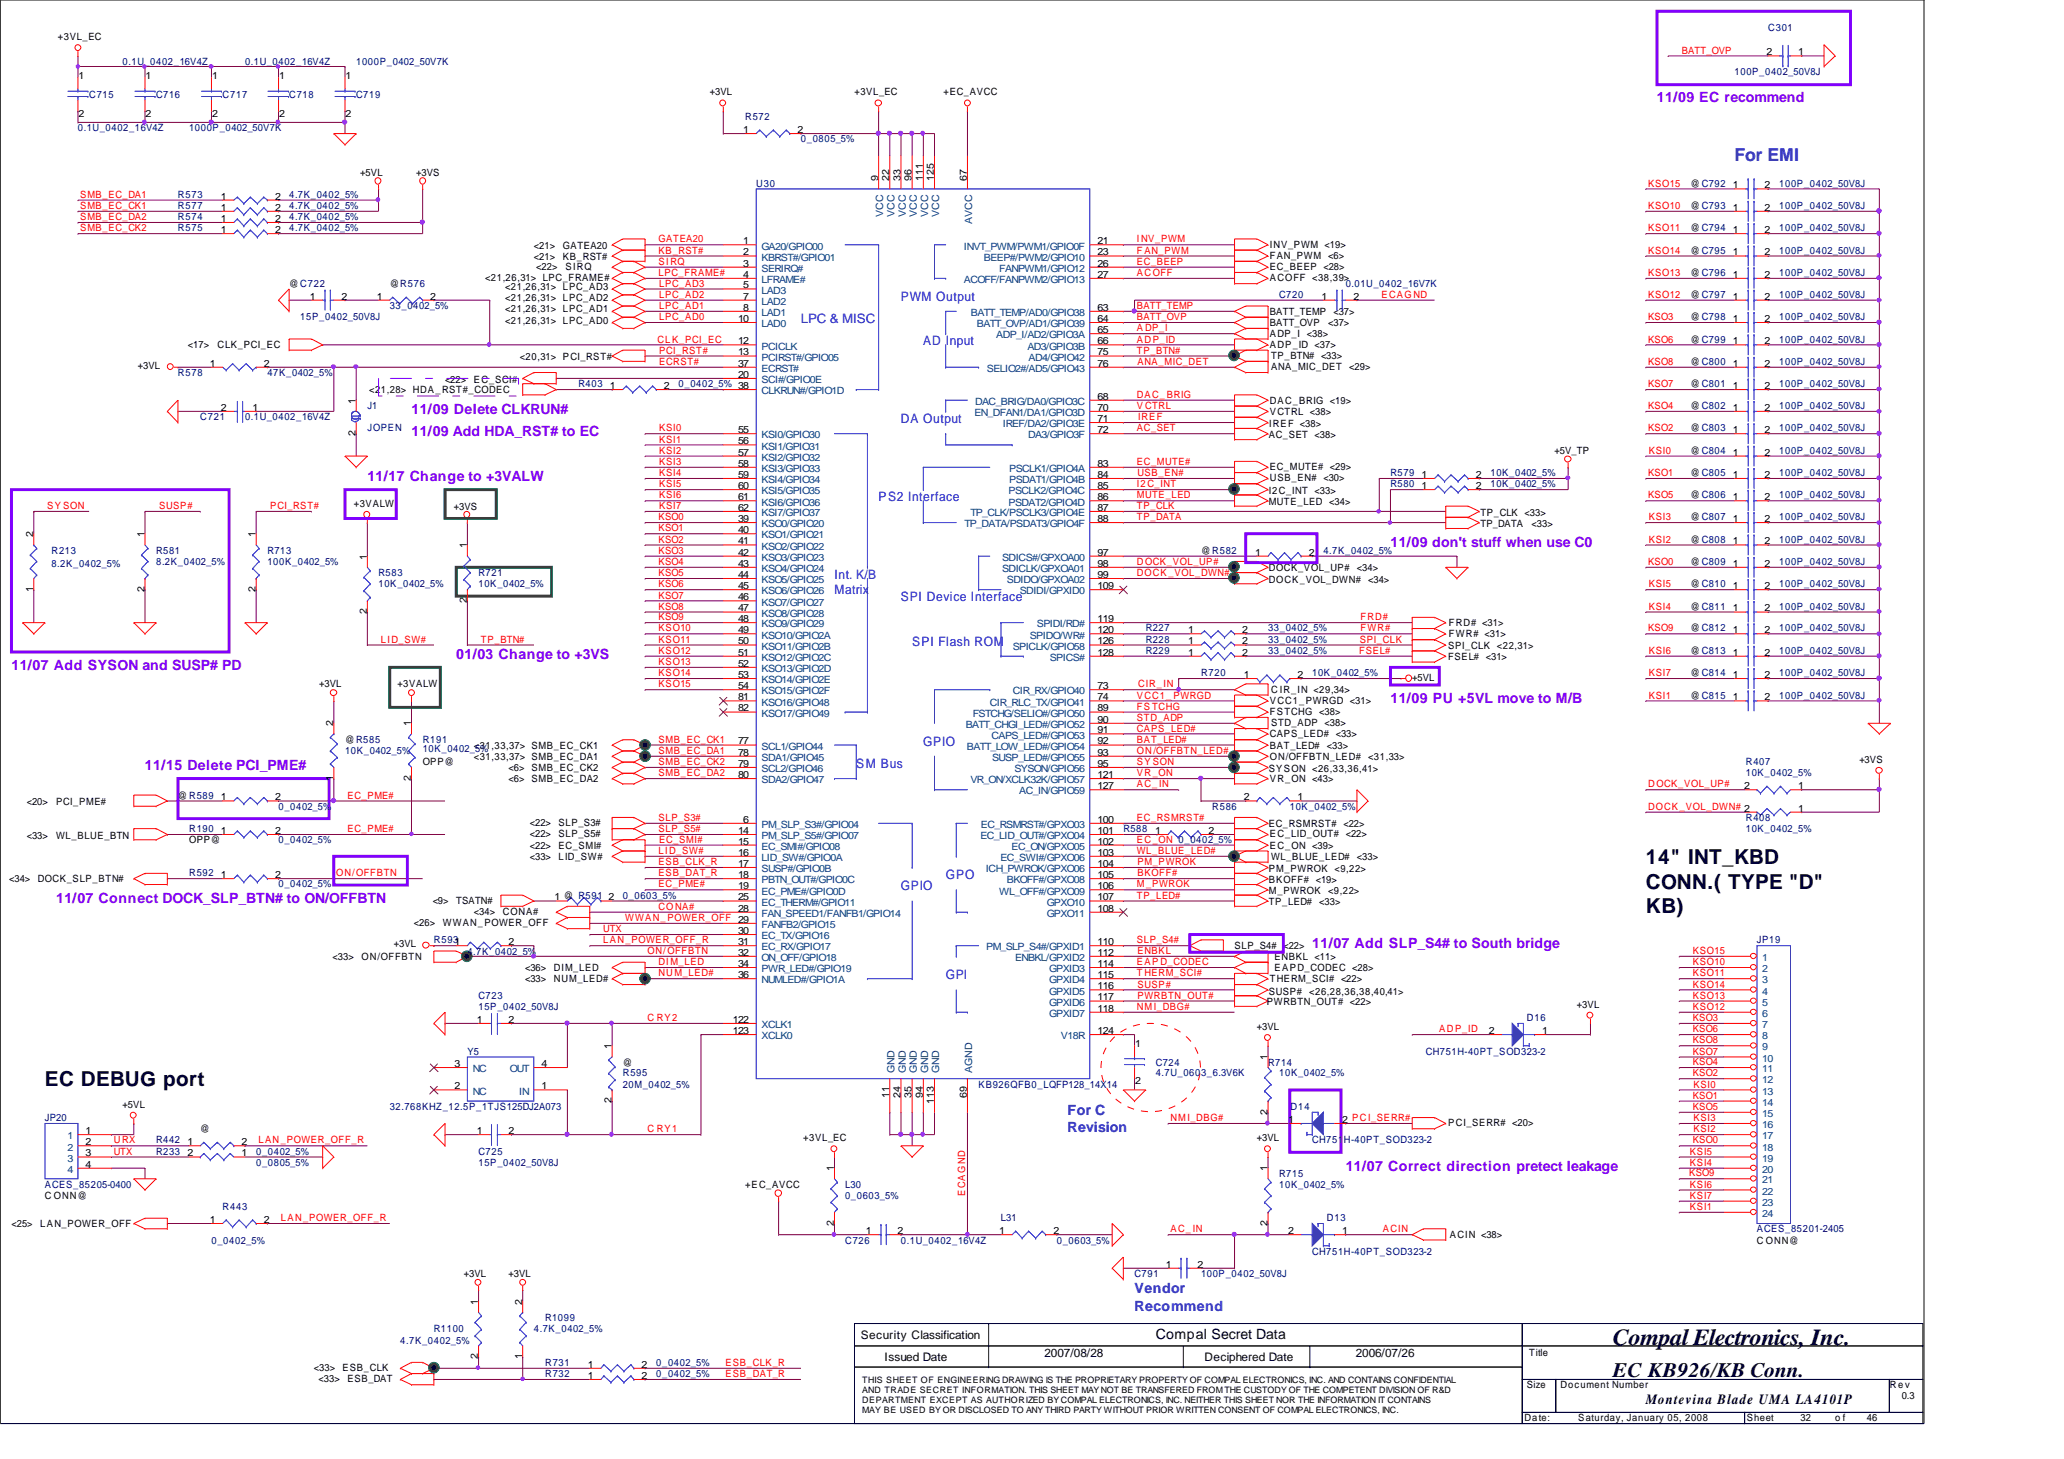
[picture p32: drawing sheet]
<svg xmlns="http://www.w3.org/2000/svg" width="297mm" height="210mm" viewBox="0 0 297 210" stroke-linecap="round" stroke-linejoin="round" font-family="sans-serif">
<defs><g id="words">
<text font-size="3.3" x="232.1" y="193.5">Compal Electronics, Inc.</text>
<g font-size="3">
<text x="236.9" y="124.3">14&quot; INT_KBD</text>
<text x="236.9" y="127.8">CONN.( TYPE &quot;D&quot;</text>
<text x="236.9" y="131.4">KB)</text>
<text x="6.5" y="156.3">EC DEBUG port</text>
<text x="232.1" y="198">EC KB926/KB Conn.</text>
</g>
<text font-size="2.5" fill="#00f" x="249.6" y="23.2">For EMI</text>
<g font-size="2" fill="#8000ff">
<text x="238.5" y="14.7">11/09 EC recommend</text>
<text x="59.2" y="59.5">11/09 Delete CLKRUN#</text>
<text x="59.2" y="62.7">11/09 Add HDA_RST# to EC</text>
<text x="52.9" y="69.2">11/17 Change to +3VALW</text>
<text x="200.1" y="78.7">11/09 don't stuff when use C0</text>
<text x="65.7" y="94.7">01/03 Change to +3VS</text>
<text x="1.6" y="96.4">11/07 Add SYSON and SUSP# PD</text>
<text x="200.1" y="101.2">11/09 PU +5VL move to M/B</text>
<text x="20.9" y="110.7">11/15 Delete PCI_PME#</text>
<text x="8.1" y="130">11/07 Connect DOCK_SLP_BTN# to ON/OFFBTN</text>
<text x="188.8" y="136.4">11/07 Add SLP_S4# to South bridge</text>
<text x="193.7" y="168.4">11/07 Correct direction pretect leakage</text>
</g>
<g font-size="2" fill="#00f">
<text x="153.6" y="160.4">For C</text>
<text x="153.6" y="162.9">Revision</text>
<text x="163.3" y="186">Vendor</text>
<text x="163.3" y="188.6">Recommend</text>
</g>
<g font-size="2">
<text x="166.3" y="192.7">Compal Secret Data</text>
<text x="236.9" y="201.9">Montevina Blade UMA LA4101P</text>
</g>
<g font-size="1.9" fill="#00f">
<text x="115.3" y="46.5">LPC &amp; MISC</text>
<text x="129.7" y="43.3">PWM Output</text>
<text x="132.9" y="49.7">AD Input</text>
<text x="129.7" y="60.9">DA Output</text>
<text x="126.4" y="72.1">PS2 Interface</text>
<text x="120.1" y="83.3">Int. K/B</text>
<text x="120.1" y="85.5">Matrix</text>
<text x="129.7" y="86.5">SPI Device Interface</text>
<text x="131.3" y="92.9">SPI Flash ROM</text>
<text x="132.9" y="107.3">GPIO</text>
<text x="123.2" y="110.5">SM Bus</text>
<text x="129.7" y="128.1">GPIO</text>
<text x="136.1" y="126.5">GPO</text>
<text x="136.1" y="140.9">GPI</text>
</g>
<g font-size="1.7">
<text x="123.9" y="192.7">Security Classification</text>
<text x="127.3" y="195.7">Issued Date</text>
<text x="150.3" y="195.2">2007/08/28</text>
<text x="173.4" y="195.8">Deciphered Date</text>
<text x="195.1" y="195.2">2006/07/26</text>
</g>
<g font-size="1.4">
<text x="8.3" y="5.8">+3VL_EC</text>
<text x="11.3" y="11.3">1</text>
<text x="21" y="11.3">1</text>
<text x="30.5" y="11.3">1</text>
<text x="40.2" y="11.3">1</text>
<text x="49.7" y="11.3">1</text>
<text x="254.2" y="8">2</text>
<text x="258.8" y="8">1</text>
<text x="11.3" y="16.8">2</text>
<text x="21" y="16.8">2</text>
<text x="30.5" y="16.8">2</text>
<text x="40.2" y="16.8">2</text>
<text x="49.7" y="16.8">2</text>
<text x="102.1" y="13.7">+3VL</text>
<text x="123" y="13.7">+3VL_EC</text>
<text x="135.8" y="13.7">+EC_AVCC</text>
<text x="107" y="19.1">1</text>
<text x="114.8" y="19.1">2</text>
<text x="31.8" y="28.7">1</text>
<text x="39.6" y="28.7">2</text>
<text x="51.9" y="25.3">+5VL</text>
<text x="59.9" y="25.3">+3VS</text>
<text x="126.4" y="26.1" transform="rotate(-90 126.4 26.1)">9</text>
<text x="128" y="26.1" transform="rotate(-90 128 26.1)">22</text>
<text x="129.6" y="26.1" transform="rotate(-90 129.6 26.1)">33</text>
<text x="131.2" y="26.1" transform="rotate(-90 131.2 26.1)">96</text>
<text x="132.8" y="26.1" transform="rotate(-90 132.8 26.1)">111</text>
<text x="134.4" y="26.1" transform="rotate(-90 134.4 26.1)">125</text>
<text x="139.1" y="26.1" transform="rotate(-90 139.1 26.1)">67</text>
<text x="243.3" y="26.8">@ C792</text>
<text x="249.4" y="27.1">1</text>
<text x="254" y="27.1">2</text>
<text x="31.8" y="30.3">1</text>
<text x="31.8" y="31.9">1</text>
<text x="31.8" y="33.5">1</text>
<text x="39.6" y="30.3">2</text>
<text x="39.6" y="31.9">2</text>
<text x="39.6" y="33.5">2</text>
<text x="76.8" y="35.8">&lt;21&gt;</text>
<text x="81" y="35.8">GATEA20</text>
<text x="107" y="35.1">1</text>
<text x="157.9" y="35.1">21</text>
<text x="182.7" y="35.6">INV_PWM &lt;19&gt;</text>
<text x="243.3" y="30.1">@ C793</text>
<text x="243.3" y="33.3">@ C794</text>
<text x="249.4" y="30.3">1</text>
<text x="249.4" y="33.5">1</text>
<text x="254" y="30.3">2</text>
<text x="254" y="33.5">2</text>
<text x="41.6" y="41.3">@ C722</text>
<text x="56.1" y="41.3">@R576</text>
<text x="69.8" y="40.5">&lt;21,26,31&gt; LPC_FRAME#</text>
<text x="72.7" y="41.7">&lt;21,26,31&gt; LPC_AD3</text>
<text x="76.8" y="37.4">&lt;21&gt;</text>
<text x="77.2" y="38.9">&lt;22&gt;</text>
<text x="81" y="37.4">KB_RST#</text>
<text x="81.4" y="38.9">SIRQ</text>
<text x="107" y="36.7">2</text>
<text x="107" y="38.4">3</text>
<text x="107" y="40">4</text>
<text x="107" y="41.5">5</text>
<text x="157.9" y="36.7">23</text>
<text x="157.9" y="38.4">26</text>
<text x="157.9" y="40">27</text>
<text x="182.7" y="40.5">ACOFF &lt;38,39&gt;</text>
<text x="182.7" y="37.3">FAN_PWM &lt;6&gt;</text>
<text x="182.7" y="38.9">EC_BEEP &lt;28&gt;</text>
<text x="243.3" y="36.5">@ C795</text>
<text x="243.3" y="39.7">@ C796</text>
<text x="249.4" y="36.7">1</text>
<text x="249.4" y="40">1</text>
<text x="254" y="36.7">2</text>
<text x="254" y="40">2</text>
<text x="44.6" y="43.1">1</text>
<text x="49.1" y="43.1">2</text>
<text x="54.2" y="43.1">1</text>
<text x="61.9" y="43.1">2</text>
<text x="72.7" y="45">&lt;21,26,31&gt; LPC_AD1</text>
<text x="72.7" y="43.3">&lt;21,26,31&gt; LPC_AD2</text>
<text x="72.7" y="46.6">&lt;21,26,31&gt; LPC_AD0</text>
<text x="106.2" y="46.3">10</text>
<text x="107" y="43.1">7</text>
<text x="107" y="44.7">8</text>
<text x="157.9" y="44.7">63</text>
<text x="157.9" y="46.3">64</text>
<text x="157.9" y="47.9">65</text>
<text x="182.7" y="46.9">BATT_OVP</text>
<text x="182.7" y="45.3">BATT_TEMP</text>
<text x="190.2" y="43.1">1</text>
<text x="191.1" y="46.9">&lt;37&gt;</text>
<text x="191.9" y="45.3">&lt;37&gt;</text>
<text x="194.8" y="43.1">2</text>
<text x="243.3" y="42.8">@ C797</text>
<text x="243.3" y="46.1">@ C798</text>
<text x="249.4" y="43.1">1</text>
<text x="249.4" y="46.3">1</text>
<text x="254" y="43.1">2</text>
<text x="254" y="46.3">2</text>
<text x="19.9" y="53.1">+3VL</text>
<text x="27" y="50">&lt;17&gt;</text>
<text x="30.2" y="52.7">1</text>
<text x="31.3" y="50">CLK_PCI_EC</text>
<text x="38" y="52.7">2</text>
<text x="74.8" y="51.8">&lt;20,31&gt; PCI_RST#</text>
<text x="106.2" y="49.5">12</text>
<text x="106.2" y="51.1">13</text>
<text x="106.2" y="52.7">37</text>
<text x="157.9" y="49.5">66</text>
<text x="157.9" y="51.1">75</text>
<text x="157.9" y="52.7">76</text>
<text x="182.7" y="48.5">ADP_I &lt;38&gt;</text>
<text x="182.7" y="50">ADP_ID &lt;37&gt;</text>
<text x="182.9" y="51.6">TP_BTN# &lt;33&gt;</text>
<text x="182.9" y="53.3">ANA_MIC_DET</text>
<text x="194.2" y="53.3">&lt;29&gt;</text>
<text x="243.3" y="49.3">@ C799</text>
<text x="243.3" y="52.5">@ C800</text>
<text x="249.4" y="49.5">1</text>
<text x="249.4" y="52.7">1</text>
<text x="254" y="49.5">2</text>
<text x="254" y="52.7">2</text>
<text x="31.8" y="59.1">2</text>
<text x="36.4" y="59.1">1</text>
<text x="51.2" y="58.1" transform="rotate(-90 51.2 58.1)">1</text>
<text x="53.1" y="56.5">&lt;21,28&gt; HDA_RST#_CODEC</text>
<text x="64" y="55">&lt;22&gt;</text>
<text x="68.2" y="55">EC_SCI#</text>
<text x="87.8" y="56">1</text>
<text x="95.5" y="56">2</text>
<text x="106.2" y="54.4">20</text>
<text x="157.9" y="57.5">68</text>
<text x="157.9" y="59.1">70</text>
<text x="182.7" y="58.1">DAC_BRIG &lt;19&gt;</text>
<text x="182.7" y="59.7">VCTRL &lt;38&gt;</text>
<text x="243.3" y="55.7">@ C801</text>
<text x="243.3" y="58.8">@ C802</text>
<text x="249.4" y="56">1</text>
<text x="249.4" y="59.1">1</text>
<text x="254" y="56">2</text>
<text x="254" y="59.1">2</text>
<text x="51.2" y="62.7" transform="rotate(-90 51.2 62.7)">2</text>
<text x="106.2" y="62.3">55</text>
<text x="106.2" y="63.9">56</text>
<text x="106.2" y="65.5">57</text>
<text x="157.9" y="60.7">71</text>
<text x="157.9" y="62.3">72</text>
<text x="182.6" y="63.1">AC_SET &lt;38&gt;</text>
<text x="182.7" y="61.5">IREF &lt;38&gt;</text>
<text x="223.7" y="65.3">+5V_TP</text>
<text x="243.3" y="62.1">@ C803</text>
<text x="243.3" y="65.3">@ C804</text>
<text x="249.4" y="62.3">1</text>
<text x="249.4" y="65.5">1</text>
<text x="254" y="62.3">2</text>
<text x="254" y="65.5">2</text>
<text x="106.2" y="67.1">58</text>
<text x="106.2" y="68.7">59</text>
<text x="106.2" y="70.4">60</text>
<text x="106.2" y="72">61</text>
<text x="157.9" y="67.1">83</text>
<text x="157.9" y="68.7">84</text>
<text x="157.9" y="70.4">85</text>
<text x="157.9" y="72">86</text>
<text x="182.6" y="71">I2C_INT &lt;33&gt;</text>
<text x="182.7" y="67.6">EC_MUTE# &lt;29&gt;</text>
<text x="182.7" y="69.3">USB_EN# &lt;30&gt;</text>
<text x="204.6" y="70.4">1</text>
<text x="204.6" y="68.7">1</text>
<text x="212.4" y="70.4">2</text>
<text x="212.4" y="68.7">2</text>
<text x="243.3" y="68.5">@ C805</text>
<text x="243.3" y="71.7">@ C806</text>
<text x="249.4" y="68.7">1</text>
<text x="249.4" y="72">1</text>
<text x="254" y="68.7">2</text>
<text x="254" y="72">2</text>
<text x="4.8" y="77.3" transform="rotate(-90 4.8 77.3)">2</text>
<text x="20.8" y="77.3" transform="rotate(-90 20.8 77.3)">1</text>
<text x="36.8" y="77.3" transform="rotate(-90 36.8 77.3)">1</text>
<text x="50.9" y="73">+3VALW</text>
<text x="65.3" y="73.3">+3VS</text>
<text x="106.2" y="75.1">39</text>
<text x="106.2" y="76.7">40</text>
<text x="106.2" y="73.5">62</text>
<text x="157.9" y="73.5">87</text>
<text x="157.9" y="75.1">88</text>
<text x="182.6" y="72.6">MUTE_LED &lt;34&gt;</text>
<text x="213.1" y="74.3">TP_CLK &lt;33&gt;</text>
<text x="213.1" y="75.9">TP_DATA</text>
<text x="220.4" y="75.9">&lt;33&gt;</text>
<text x="243.3" y="74.8">@ C807</text>
<text x="249.4" y="75.1">1</text>
<text x="254" y="75.1">2</text>
<text x="52.8" y="80.5" transform="rotate(-90 52.8 80.5)">1</text>
<text x="67.2" y="78.9" transform="rotate(-90 67.2 78.9)">1</text>
<text x="106.2" y="78.3">41</text>
<text x="106.2" y="79.9">42</text>
<text x="106.2" y="81.5">43</text>
<text x="106.2" y="83.1">44</text>
<text x="157.9" y="79.9">97</text>
<text x="157.9" y="81.5">98</text>
<text x="157.9" y="83.1">99</text>
<text x="172.8" y="79.7">@ R582</text>
<text x="180.6" y="79.9">1</text>
<text x="182.6" y="82.2">DOCK_VOL_UP#</text>
<text x="182.6" y="83.8">DOCK_VOL_DWN#</text>
<text x="188.3" y="79.9">2</text>
<text x="195.3" y="82.2">&lt;34&gt;</text>
<text x="196.9" y="83.8">&lt;34&gt;</text>
<text x="243.3" y="78.1">@ C808</text>
<text x="243.3" y="81.3">@ C809</text>
<text x="249.4" y="78.3">1</text>
<text x="249.4" y="81.5">1</text>
<text x="254" y="78.3">2</text>
<text x="254" y="81.5">2</text>
<text x="4.8" y="85.2" transform="rotate(-90 4.8 85.2)">1</text>
<text x="20.8" y="85.2" transform="rotate(-90 20.8 85.2)">2</text>
<text x="36.8" y="85.2" transform="rotate(-90 36.8 85.2)">2</text>
<text x="52.8" y="88.4" transform="rotate(-90 52.8 88.4)">2</text>
<text x="67.2" y="86.8" transform="rotate(-90 67.2 86.8)">2</text>
<text x="106.2" y="84.8">45</text>
<text x="106.2" y="86.4">46</text>
<text x="106.2" y="88">47</text>
<text x="106.2" y="89.5">48</text>
<text x="157.9" y="84.8">109</text>
<text x="157.9" y="89.5">119</text>
<text x="243.3" y="84.5">@ C810</text>
<text x="243.3" y="87.7">@ C811</text>
<text x="249.4" y="84.8">1</text>
<text x="249.4" y="88">1</text>
<text x="254" y="84.8">2</text>
<text x="254" y="88">2</text>
<text x="106.2" y="91.1">49</text>
<text x="106.2" y="92.7">50</text>
<text x="106.2" y="94.3">51</text>
<text x="106.2" y="95.9">52</text>
<text x="157.9" y="91.1">120</text>
<text x="157.9" y="92.7">126</text>
<text x="157.9" y="94.3">128</text>
<text x="171" y="91.1">1</text>
<text x="171" y="92.7">1</text>
<text x="171" y="94.3">1</text>
<text x="178.8" y="91.1">2</text>
<text x="178.8" y="92.7">2</text>
<text x="178.8" y="94.3">2</text>
<text x="208.4" y="94.9">FSEL# &lt;31&gt;</text>
<text x="208.4" y="93.3">SPI_CLK &lt;22,31&gt;</text>
<text x="208.5" y="90.1">FRD# &lt;31&gt;</text>
<text x="208.5" y="91.7">FWR# &lt;31&gt;</text>
<text x="243.3" y="90.8">@ C812</text>
<text x="243.3" y="94.1">@ C813</text>
<text x="249.4" y="91.1">1</text>
<text x="249.4" y="94.3">1</text>
<text x="254" y="91.1">2</text>
<text x="254" y="94.3">2</text>
<text x="45.9" y="98.9">+3VL</text>
<text x="57.2" y="98.9">+3VALW</text>
<text x="106.2" y="97.5">53</text>
<text x="106.2" y="99.1">54</text>
<text x="106.2" y="100.8">81</text>
<text x="157.9" y="99.1">73</text>
<text x="157.9" y="100.8">74</text>
<text x="179" y="97.5">1</text>
<text x="182.7" y="101.3">VCC1_PWRGD &lt;31&gt;</text>
<text x="182.9" y="99.7">C IR_IN &lt;29,34&gt;</text>
<text x="186.7" y="97.5">2</text>
<text x="203.2" y="98">+5VL</text>
<text x="243.3" y="100.5">@ C815</text>
<text x="243.3" y="97.3">@ C814</text>
<text x="249.4" y="100.8">1</text>
<text x="249.4" y="97.5">1</text>
<text x="254" y="100.8">2</text>
<text x="254" y="97.5">2</text>
<text x="48" y="104.5" transform="rotate(-90 48 104.5)">2</text>
<text x="49.7" y="106.8">@ R585</text>
<text x="59.1" y="104.5" transform="rotate(-90 59.1 104.5)">1</text>
<text x="68.2" y="107.7">&lt;31,33,37&gt; SMB_EC_CK1</text>
<text x="106.2" y="107.1">77</text>
<text x="106.2" y="102.4">82</text>
<text x="157.9" y="102.4">89</text>
<text x="157.9" y="104">90</text>
<text x="157.9" y="105.5">91</text>
<text x="157.9" y="107.1">92</text>
<text x="182.7" y="107.7">BAT_LED#</text>
<text x="182.7" y="102.9">FSTCHG &lt;38&gt;</text>
<text x="182.7" y="106.1">CAPS_LED# &lt;33&gt;</text>
<text x="182.9" y="104.5">STD_ADP &lt;38&gt;</text>
<text x="191" y="107.7">&lt;33&gt;</text>
<text x="48" y="112.4" transform="rotate(-90 48 112.4)">1</text>
<text x="59.1" y="112.4" transform="rotate(-90 59.1 112.4)">2</text>
<text x="60.8" y="110.1">OPP@</text>
<text x="68.2" y="109.3">&lt;31,33,37&gt; SMB_EC_DA1</text>
<text x="73.2" y="110.9">&lt;6&gt; SMB_EC_CK2</text>
<text x="73.2" y="112.5">&lt;6&gt; SMB_EC_DA2</text>
<text x="106.2" y="108.7">78</text>
<text x="106.2" y="110.3">79</text>
<text x="106.2" y="111.9">80</text>
<text x="157.9" y="108.7">93</text>
<text x="157.9" y="110.3">95</text>
<text x="157.9" y="111.9">121</text>
<text x="157.9" y="113.5">127</text>
<text x="182.6" y="111.1">SYSON &lt;26,33,36,41&gt;</text>
<text x="182.7" y="112.5">VR_ON &lt;43&gt;</text>
<text x="182.7" y="109.3">ON/OFFBTN_LED#</text>
<text x="196.9" y="109.3">&lt;31,33&gt;</text>
<text x="251" y="113.5">2</text>
<text x="258.8" y="113.5">1</text>
<text x="267.6" y="109.7">+3VS</text>
<text x="3.8" y="115.8">&lt;20&gt;</text>
<text x="8.1" y="115.8">PCI_PME#</text>
<text x="25.6" y="114.9">@ R589</text>
<text x="31.8" y="115.1">1</text>
<text x="31.8" y="120">1</text>
<text x="39.6" y="115.1">2</text>
<text x="39.6" y="120">2</text>
<text x="76.2" y="118.9">&lt;22&gt;</text>
<text x="80.4" y="118.9">SLP_S3#</text>
<text x="106.2" y="120">14</text>
<text x="107" y="118.4">6</text>
<text x="157.9" y="118.4">100</text>
<text x="157.9" y="120">101</text>
<text x="166.2" y="120">1</text>
<text x="173.9" y="120">2</text>
<text x="179" y="115.1">2</text>
<text x="182.6" y="119">EC_RSMRST# &lt;22&gt;</text>
<text x="186.7" y="115.1">1</text>
<text x="258.8" y="116.8">1</text>
<text x="3.8" y="120.6">&lt;33&gt;</text>
<text x="8.1" y="120.6">WL_BLUE_BTN</text>
<text x="27.2" y="121.3">OPP@</text>
<text x="76.2" y="123.7">&lt;33&gt;</text>
<text x="76.2" y="120.5">&lt;22&gt;</text>
<text x="76.2" y="122.1">&lt;22&gt;</text>
<text x="80.4" y="123.7">LID_SW#</text>
<text x="80.4" y="120.5">SLP_S5#</text>
<text x="80.4" y="122.1">EC_SMI#</text>
<text x="106.2" y="121.5">15</text>
<text x="106.2" y="123.1">16</text>
<text x="106.2" y="124.7">17</text>
<text x="157.9" y="121.5">102</text>
<text x="157.9" y="123.1">103</text>
<text x="157.9" y="124.7">104</text>
<text x="182.6" y="125.5">PM_PWROK &lt;9,22&gt;</text>
<text x="182.7" y="122.1">EC_ON &lt;39&gt;</text>
<text x="182.7" y="120.5">EC_LID_OUT# &lt;22&gt;</text>
<text x="182.9" y="123.7">WL_BLUE_LED#</text>
<text x="195.3" y="123.7">&lt;33&gt;</text>
<text x="1.3" y="126.9">&lt;34&gt;</text>
<text x="5.5" y="126.9">DOCK_SLP_BTN#</text>
<text x="31.8" y="126.3">1</text>
<text x="39.6" y="126.3">2</text>
<text x="62.3" y="130">&lt;9&gt;</text>
<text x="65.7" y="130">TSATN#</text>
<text x="68.2" y="131.7">&lt;34&gt;</text>
<text x="72.3" y="131.7">CONA#</text>
<text x="79.8" y="129.5">1 @ R591</text>
<text x="87.6" y="129.5">2</text>
<text x="106.2" y="126.3">18</text>
<text x="106.2" y="127.9">19</text>
<text x="106.2" y="129.5">25</text>
<text x="106.2" y="131.1">28</text>
<text x="157.9" y="126.3">105</text>
<text x="157.9" y="127.9">106</text>
<text x="157.9" y="129.5">107</text>
<text x="157.9" y="131.1">108</text>
<text x="182.6" y="127.1">BKOFF# &lt;19&gt;</text>
<text x="182.6" y="128.6">M_PWROK</text>
<text x="182.6" y="130.2">TP_LED#</text>
<text x="189.9" y="130.2">&lt;33&gt;</text>
<text x="191.1" y="128.6">&lt;9,22&gt;</text>
<text x="56.7" y="136.3">+3VL</text>
<text x="59.6" y="133.3">&lt;26&gt;</text>
<text x="63.7" y="133.3">WWAN_POWER_OFF</text>
<text x="73.2" y="136">2</text>
<text x="106.2" y="134.4">30</text>
<text x="106.2" y="136">31</text>
<text x="106.2" y="137.5">32</text>
<text x="157.9" y="136">110</text>
<text x="157.9" y="137.5">112</text>
<text x="177.7" y="136.5">SLP_S4# &lt;22&gt;</text>
<text x="47.9" y="138.1">&lt;33&gt;</text>
<text x="52" y="138.1">ON/OFFBTN</text>
<text x="75.6" y="139.7">&lt;36&gt;</text>
<text x="75.6" y="141.3">&lt;33&gt;</text>
<text x="79.7" y="139.7">DIM_LED</text>
<text x="79.7" y="141.3">NUM_LED#</text>
<text x="106.2" y="139.1">34</text>
<text x="106.2" y="140.7">36</text>
<text x="157.9" y="139.1">114</text>
<text x="157.9" y="140.7">115</text>
<text x="157.9" y="142.3">116</text>
<text x="157.9" y="143.9">117</text>
<text x="182.6" y="143.1">SUSP#</text>
<text x="182.7" y="141.3">THERM_SCI# &lt;22&gt;</text>
<text x="183.4" y="138.1">ENBKL &lt;11&gt;</text>
<text x="183.4" y="139.7">EAPD_CODEC &lt;28&gt;</text>
<text x="188.4" y="143.1">&lt;26,28,36,38,40,41&gt;</text>
<text x="68.6" y="147.2">1</text>
<text x="73.2" y="147.2">2</text>
<text x="105.4" y="147.2">122</text>
<text x="105.4" y="148.8">123</text>
<text x="157.9" y="145.5">118</text>
<text x="157.9" y="148.8">124</text>
<text x="180.9" y="148.2">+3VL</text>
<text x="182.3" y="144.5">PWRBTN_OUT# &lt;22&gt;</text>
<text x="214.2" y="148.8">2</text>
<text x="221.9" y="148.8">1</text>
<text x="226.9" y="144.9">+3VL</text>
<text x="65.4" y="153.5">3</text>
<text x="77.9" y="153.5">4</text>
<text x="88" y="151" transform="rotate(-90 88 151)">1</text>
<text x="89.6" y="153.3">@</text>
<text x="163.4" y="150.6">1</text>
<text x="163.4" y="156">2</text>
<text x="182.4" y="152.5" transform="rotate(-90 182.4 152.5)">1</text>
<text x="17.6" y="159.3">+5VL</text>
<text x="65.4" y="156.7">2</text>
<text x="77.9" y="156.7">1</text>
<text x="88" y="158.7" transform="rotate(-90 88 158.7)">2</text>
<text x="128" y="158" transform="rotate(-90 128 158)">11</text>
<text x="129.6" y="158" transform="rotate(-90 129.6 158)">24</text>
<text x="131.2" y="158" transform="rotate(-90 131.2 158)">35</text>
<text x="132.8" y="158" transform="rotate(-90 132.8 158)">94</text>
<text x="134.4" y="158.8" transform="rotate(-90 134.4 158.8)">113</text>
<text x="139.1" y="158" transform="rotate(-90 139.1 158)">69</text>
<text x="182.4" y="160.4" transform="rotate(-90 182.4 160.4)">2</text>
<text x="185.4" y="161.5">1</text>
<text x="193.2" y="161.5">2 PCI_SERR#</text>
<text x="12.3" y="163.2">1</text>
<text x="12.3" y="164.8">2</text>
<text x="12.3" y="166.4">3</text>
<text x="12.3" y="168">4</text>
<text x="27" y="164.8">1</text>
<text x="27" y="166.4">2</text>
<text x="28.8" y="162.9">@</text>
<text x="34.8" y="164.8">2</text>
<text x="34.8" y="166.4">1</text>
<text x="68.6" y="163.2">1</text>
<text x="73.2" y="163.2">2</text>
<text x="115.6" y="164.2">+3VL_EC</text>
<text x="180.9" y="164.2">+3VL</text>
<text x="208.4" y="162.1">PCI_SERR# &lt;20&gt;</text>
<text x="6.5" y="172.5">C ONN@</text>
<text x="107.2" y="170.9">+EC_AVCC</text>
<text x="120" y="168.5" transform="rotate(-90 120 168.5)">1</text>
<text x="182.4" y="168.5" transform="rotate(-90 182.4 168.5)">1</text>
<text x="1.6" y="176.5">&lt;25&gt;</text>
<text x="5.8" y="176.5">LAN_POWER_OFF</text>
<text x="30.2" y="175.9">1</text>
<text x="38" y="175.9">2</text>
<text x="120" y="176.4" transform="rotate(-90 120 176.4)">2</text>
<text x="124.6" y="177.5">1</text>
<text x="129.2" y="177.5">2</text>
<text x="143.8" y="177.5">1</text>
<text x="151.6" y="177.5">2</text>
<text x="182.4" y="176.4" transform="rotate(-90 182.4 176.4)">2</text>
<text x="185.4" y="177.5">2</text>
<text x="193.2" y="177.5">1</text>
<text x="208.7" y="178.1">ACIN &lt;38&gt;</text>
<text x="252.9" y="178.9">C ONN@</text>
<text x="66.8" y="183.7">+3VL</text>
<text x="73.2" y="183.7">+3VL</text>
<text x="167.8" y="182.4">1</text>
<text x="172.3" y="182.4">2</text>
<text x="68.8" y="187.7" transform="rotate(-90 68.8 187.7)">1</text>
<text x="75.1" y="187.7" transform="rotate(-90 75.1 187.7)">2</text>
<text x="45.2" y="197.3">&lt;33&gt;</text>
<text x="49.3" y="197.3">ESB_CLK</text>
<text x="68.8" y="195.6" transform="rotate(-90 68.8 195.6)">2</text>
<text x="75.1" y="195.6" transform="rotate(-90 75.1 195.6)">1</text>
<text x="84.6" y="196.8">1</text>
<text x="92.3" y="196.8">2</text>
<text x="220.1" y="195.1">Title</text>
<text x="45.8" y="198.9">&lt;33&gt;</text>
<text x="50" y="198.9">ESB_DAT</text>
<text x="84.6" y="198.4">1</text>
<text x="92.3" y="198.4">2</text>
<text x="219.7" y="199.7">Size</text>
<text x="224.6" y="199.7">Document Number</text>
<text x="272" y="199.7">Re v</text>
<text x="273.7" y="201.3">0.3</text>
<text x="219.4" y="204.5">Date:</text>
<text x="227.1" y="204.5">Saturday, January 05, 2008</text>
<text x="251.4" y="204.5">Sheet</text>
<text x="259.1" y="204.5">32</text>
<text x="264.1" y="204.5">o f</text>
<text x="268.7" y="204.5">46</text>
</g>
<g font-size="1.4" fill="#000080">
<text x="254.5" y="4.5">C301</text>
<text x="17.6" y="9.3">0.1U_0402_16V4Z</text>
<text x="35.3" y="9.3">0.1U_0402_16V4Z</text>
<text x="51.3" y="9.3">1000P_0402_50V7K</text>
<text x="249.6" y="10.8">100P_0402_50V8J</text>
<text x="12.8" y="14.1">C715</text>
<text x="22.5" y="14.1">C716</text>
<text x="32" y="14.1">C717</text>
<text x="41.6" y="14.1">C718</text>
<text x="51.3" y="14.1">C719</text>
<text x="107.2" y="17.3">R572</text>
<text x="11.2" y="18.9">0.1U_0402_16V4Z</text>
<text x="27.2" y="18.9">1000P_0402_50V7K</text>
<text x="115.3" y="20.5">0_0805_5%</text>
<text x="25.6" y="28.4">R573</text>
<text x="41.6" y="28.4">4.7K_0402_5%</text>
<text x="108.8" y="26.8">U30</text>
<text x="256.1" y="26.8">100P_0402_50V8J</text>
<text x="25.6" y="30.1">R577</text>
<text x="25.6" y="31.7">R574</text>
<text x="25.6" y="33.3">R575</text>
<text x="41.6" y="30.1">4.7K_0402_5%</text>
<text x="41.6" y="31.7">4.7K_0402_5%</text>
<text x="41.6" y="33.3">4.7K_0402_5%</text>
<text x="256.1" y="30.1">100P_0402_50V8J</text>
<text x="256.1" y="33.3">100P_0402_50V8J</text>
<text x="193.7" y="41.3">0.01U_0402_16V7K</text>
<text x="256.1" y="36.5">100P_0402_50V8J</text>
<text x="256.1" y="39.7">100P_0402_50V8J</text>
<text x="43.2" y="46.1">15P_0402_50V8J</text>
<text x="56.1" y="44.4">33_0402_5%</text>
<text x="184.1" y="42.8">C720</text>
<text x="256.1" y="42.8">100P_0402_50V8J</text>
<text x="256.1" y="46.1">100P_0402_50V8J</text>
<text x="256.1" y="49.3">100P_0402_50V8J</text>
<text x="256.1" y="52.5">100P_0402_50V8J</text>
<text x="25.6" y="54.1">R578</text>
<text x="38.5" y="54.1">47K_0402_5%</text>
<text x="52.9" y="58.8">J1</text>
<text x="83.3" y="55.7">R403</text>
<text x="97.7" y="55.7">0_0402_5% 38</text>
<text x="256.1" y="55.7">100P_0402_50V8J</text>
<text x="256.1" y="58.8">100P_0402_50V8J</text>
<text x="28.8" y="60.5">C721</text>
<text x="35.3" y="60.5">0.1U_0402_16V4Z</text>
<text x="52.9" y="62.1">JOPEN</text>
<text x="256.1" y="62.1">100P_0402_50V8J</text>
<text x="256.1" y="65.3">100P_0402_50V8J</text>
<text x="200.1" y="70.1">R580</text>
<text x="200.1" y="68.5">R579</text>
<text x="214.5" y="70.1">10K_0402_5%</text>
<text x="214.5" y="68.5">10K_0402_5%</text>
<text x="256.1" y="68.5">100P_0402_50V8J</text>
<text x="256.1" y="71.7">100P_0402_50V8J</text>
<text x="256.1" y="74.8">100P_0402_50V8J</text>
<text x="7.4" y="79.7">R213</text>
<text x="7.4" y="81.6">8.2K_0402_5%</text>
<text x="22.5" y="79.7">R581</text>
<text x="22.5" y="81.3">8.2K_0402_5%</text>
<text x="38.5" y="79.7">R713</text>
<text x="38.5" y="81.3">100K_0402_5%</text>
<text x="54.5" y="82.9">R583</text>
<text x="68.9" y="82.9">R721</text>
<text x="190.5" y="79.7">4.7K_0402_5%</text>
<text x="256.1" y="78.1">100P_0402_50V8J</text>
<text x="256.1" y="81.3">100P_0402_50V8J</text>
<text x="54.5" y="84.5">10K_0402_5%</text>
<text x="68.9" y="84.5">10K_0402_5%</text>
<text x="256.1" y="84.5">100P_0402_50V8J</text>
<text x="256.1" y="87.7">100P_0402_50V8J</text>
<text x="164.9" y="90.8">R227</text>
<text x="164.9" y="92.5">R228</text>
<text x="164.9" y="94.1">R229</text>
<text x="182.5" y="90.8">33_0402_5%</text>
<text x="182.5" y="92.5">33_0402_5%</text>
<text x="182.5" y="94.1">33_0402_5%</text>
<text x="256.1" y="90.8">100P_0402_50V8J</text>
<text x="256.1" y="94.1">100P_0402_50V8J</text>
<text x="172.8" y="97.3">R720</text>
<text x="188.8" y="97.3">10K_0402_5%</text>
<text x="256.1" y="100.5">100P_0402_50V8J</text>
<text x="256.1" y="97.3">100P_0402_50V8J</text>
<text x="60.8" y="106.8">R191</text>
<text x="49.7" y="108.5">10K_0402_5%</text>
<text x="60.8" y="108.2">10K_0402_5%</text>
<text x="251.2" y="110.1">R407</text>
<text x="251.2" y="111.7">10K_0402_5%</text>
<text x="27.2" y="119.7">R190</text>
<text x="40.1" y="116.5">0_0402_5%</text>
<text x="161.7" y="119.7">R588</text>
<text x="174.5" y="116.5">R586</text>
<text x="185.6" y="116.5">10K_0402_5%</text>
<text x="251.2" y="118.1">R408</text>
<text x="251.2" y="119.7">10K_0402_5%</text>
<text x="40.1" y="121.3">0_0402_5%</text>
<text x="27.2" y="126.1">R592</text>
<text x="40.1" y="127.7">0_0402_5%</text>
<text x="89.6" y="129.3">0_0603_5%</text>
<text x="62.4" y="135.7">R5931</text>
<text x="67.3" y="137.3">4.7K_0402_5%</text>
<text x="252.9" y="135.7">JP19</text>
<text x="68.9" y="143.7">C723</text>
<text x="68.9" y="145.3">15P_0402_50V8J</text>
<text x="219.7" y="146.9">D16</text>
<text x="67.3" y="151.7">Y5</text>
<text x="89.6" y="154.9">R595</text>
<text x="166.3" y="153.3">C724</text>
<text x="166.3" y="154.8">4.7U_0603_6.3V6K</text>
<text x="182.5" y="153.3">R714</text>
<text x="184.1" y="154.9">10K_0402_5%</text>
<text x="205.2" y="151.7">CH751H-40PT_SOD323-2</text>
<text x="6.5" y="161.3">JP20</text>
<text x="56.1" y="159.7">32.768KHZ_12.5P_1TJS125DJ2A073</text>
<text x="89.6" y="156.5">20M_0402_5%</text>
<text x="140.8" y="156.5">KB926QFB0_LQFP128_14X14</text>
<text x="185.7" y="159.7">D14</text>
<text x="22.5" y="164.5">R442</text>
<text x="22.5" y="166.1">R233</text>
<text x="36.9" y="166.1">0_0402_5%</text>
<text x="36.9" y="167.7">0_0805_5%</text>
<text x="68.9" y="166.1">C725</text>
<text x="68.9" y="167.7">15P_0402_50V8J</text>
<text x="188.8" y="164.5">CH751H-40PT_SOD323-2</text>
<text x="6.5" y="170.9">ACES_85205-0400</text>
<text x="121.6" y="170.9">L30</text>
<text x="121.6" y="172.5">0_0603_5%</text>
<text x="184.1" y="169.3">R715</text>
<text x="184.1" y="170.9">10K_0402_5%</text>
<text x="30.4" y="178.9">0_0402_5%</text>
<text x="32" y="174.1">R443</text>
<text x="121.6" y="178.9">C726</text>
<text x="129.7" y="178.9">0.1U_0402_16V4Z</text>
<text x="144.1" y="175.7">L31</text>
<text x="152.1" y="178.9">0_0603_5%</text>
<text x="191" y="175.7">D13</text>
<text x="252.9" y="177.3">ACES_85201-2405</text>
<text x="163.3" y="183.7">C791</text>
<text x="172.8" y="183.7">100P_0402_50V8J</text>
<text x="188.8" y="180.5">CH751H-40PT_SOD323-2</text>
<text x="62.4" y="191.7">R1100</text>
<text x="76.8" y="191.7">4.7K_0402_5%</text>
<text x="78.4" y="190.1">R1099</text>
<text x="57.6" y="193.3">4.7K_0402_5%</text>
<text x="78.4" y="196.5">R731</text>
<text x="94.4" y="196.5">0_0402_5%</text>
<text x="78.4" y="198.1">R732</text>
<text x="94.4" y="198.1">0_0402_5%</text>
</g>
<g font-size="1.4" fill="#f00">
<text x="242" y="7.7">BATT_OVP</text>
<text x="11.6" y="28.4">SMB_EC_DA1</text>
<text x="237.2" y="26.8">KSO15</text>
<text x="11.6" y="30.1">SMB_EC_CK1</text>
<text x="11.6" y="33.3">SMB_EC_CK2</text>
<text x="11.6" y="31.7">SMB_EC_DA2</text>
<text x="94.8" y="34.9">GATEA20</text>
<text x="163.6" y="34.9">INV_PWM</text>
<text x="237.2" y="33.3">KSO11</text>
<text x="237.2" y="30.1">KSO10</text>
<text x="94.8" y="39.7">LPC_FRAME#</text>
<text x="94.8" y="38.1">SIRQ</text>
<text x="94.8" y="36.5">KB_RST#</text>
<text x="94.9" y="41.2">LPC_AD3</text>
<text x="163.6" y="36.5">F AN_PWM</text>
<text x="163.6" y="39.7">ACOFF</text>
<text x="163.6" y="38.1">EC_BEEP</text>
<text x="237.2" y="39.7">KSO13</text>
<text x="237.2" y="36.5">KSO14</text>
<text x="94.9" y="42.8">LPC_AD2</text>
<text x="94.9" y="44.4">LPC_AD1</text>
<text x="94.9" y="46.1">LPC_AD0</text>
<text x="163.6" y="44.4">BATT_TEMP</text>
<text x="163.6" y="47.7">A DP_I</text>
<text x="163.6" y="46.1">BATT_OVP</text>
<text x="198.8" y="42.8">ECAGND</text>
<text x="237.2" y="42.8">KSO12</text>
<text x="237.2" y="46.1">KSO3</text>
<text x="94.6" y="49.3">CL K_PCI_EC</text>
<text x="94.9" y="50.9">PCI_RST#</text>
<text x="94.9" y="52.5">ECRST#</text>
<text x="163.6" y="49.3">ADP_ID</text>
<text x="163.6" y="50.9">TP_BTN#</text>
<text x="163.7" y="52.5">ANA_MIC_DET</text>
<text x="237.2" y="49.3">KSO6</text>
<text x="237.2" y="52.5">KSO8</text>
<text x="163.6" y="57.2">DAC_ BRIG</text>
<text x="163.6" y="58.8">V CTRL</text>
<text x="237.2" y="58.8">KSO4</text>
<text x="237.2" y="55.7">KSO7</text>
<text x="94.9" y="62.1">KSI0</text>
<text x="94.9" y="63.7">KSI1</text>
<text x="94.9" y="65.3">KSI2</text>
<text x="163.6" y="62.1">AC_SET</text>
<text x="163.8" y="60.5">IREF</text>
<text x="237.2" y="62.1">KSO2</text>
<text x="237.3" y="65.3">KSI0</text>
<text x="94.9" y="66.9">KSI3</text>
<text x="94.9" y="71.7">KSI6</text>
<text x="94.9" y="70.1">KSI5</text>
<text x="94.9" y="68.5">KSI4</text>
<text x="163.6" y="66.9">EC_MUTE#</text>
<text x="163.6" y="70.1">I2 C_INT</text>
<text x="163.6" y="71.7">MUTE_LED</text>
<text x="163.7" y="68.5">USB_EN#</text>
<text x="237.2" y="71.7">KSO5</text>
<text x="237.2" y="68.5">KSO1</text>
<text x="6.8" y="73.2">SY SON</text>
<text x="22.9" y="73.2">SUSP#</text>
<text x="38.9" y="73.2">PCI_RST#</text>
<text x="94.8" y="74.8">KSO0</text>
<text x="94.8" y="76.5">KSO1</text>
<text x="94.9" y="73.2">KSI7</text>
<text x="163.6" y="73.2">TP_CLK</text>
<text x="163.6" y="74.8">TP_DATA</text>
<text x="237.3" y="74.8">KSI3</text>
<text x="94.8" y="81.3">KSO4</text>
<text x="94.8" y="79.7">KSO3</text>
<text x="94.8" y="78.1">KSO2</text>
<text x="94.8" y="82.9">KSO5</text>
<text x="163.6" y="81.3">DOCK_VOL_UP#</text>
<text x="163.6" y="82.9">DOCK _VOL_DWN#</text>
<text x="237.2" y="81.3">KSO0</text>
<text x="237.3" y="78.1">KSI2</text>
<text x="94.8" y="87.7">KSO8</text>
<text x="94.8" y="84.5">KSO6</text>
<text x="94.8" y="89.2">KSO9</text>
<text x="94.8" y="86.1">KSO7</text>
<text x="195.8" y="89.2">FRD#</text>
<text x="237.3" y="87.7">KSI4</text>
<text x="237.3" y="84.5">KSI5</text>
<text x="54.8" y="92.5">LID_SW#</text>
<text x="69.2" y="92.5">TP_BTN#</text>
<text x="94.8" y="94.1">KSO12</text>
<text x="94.8" y="95.7">KSO13</text>
<text x="94.8" y="92.5">KSO11</text>
<text x="94.8" y="90.8">KSO10</text>
<text x="195.6" y="94.1">FSEL#</text>
<text x="195.7" y="92.5">SPI_CLK</text>
<text x="195.8" y="90.8">FWR#</text>
<text x="237.2" y="90.8">KSO9</text>
<text x="237.3" y="94.1">KSI6</text>
<text x="94.8" y="97.3">KSO14</text>
<text x="94.8" y="98.9">KSO15</text>
<text x="163.6" y="100.5">VCC1_ PWRGD</text>
<text x="163.8" y="98.9">CIR_IN</text>
<text x="237.3" y="100.5">KSI1</text>
<text x="237.3" y="97.3">KSI7</text>
<text x="94.8" y="106.8">SMB_EC_CK1</text>
<text x="163.6" y="106.8">BAT_LED#</text>
<text x="163.6" y="103.7">STD_ADP</text>
<text x="163.6" y="102.1">FS TCHG</text>
<text x="163.6" y="105.2">CAPS_LED#</text>
<text x="94.8" y="110.1">SMB_EC_CK2</text>
<text x="94.8" y="111.7">SMB_EC_DA2</text>
<text x="94.8" y="108.5">SMB_EC_DA1</text>
<text x="163.6" y="111.7">VR_ON</text>
<text x="163.6" y="113.3">AC_ IN</text>
<text x="163.6" y="110.1">SY SON</text>
<text x="163.6" y="108.5">ON/OFFBTN_LED#</text>
<text x="237.2" y="113.3">DOCK_VOL_UP#</text>
<text x="50" y="114.9">EC_PME#</text>
<text x="50" y="119.7">EC_PME#</text>
<text x="94.8" y="118.1">SLP_S3#</text>
<text x="94.8" y="119.7">SLP_S5#</text>
<text x="163.6" y="118.1">EC_RSMRST#</text>
<text x="237.2" y="116.5">DOCK _VOL_DWN# 2</text>
<text x="94.8" y="122.9">LID_SW#</text>
<text x="94.8" y="124.5">ESB_CLK_R</text>
<text x="94.9" y="121.2">EC_SMI#</text>
<text x="163.6" y="121.2">EC_ON 0_0402_5%</text>
<text x="163.6" y="122.9">WL_BLUE_LED#</text>
<text x="163.7" y="124.5">PM_PWROK</text>
<text x="48.4" y="126.1">ON/OFFBTN</text>
<text x="94.8" y="130.9">CONA#</text>
<text x="94.8" y="127.7">EC_PME#</text>
<text x="94.8" y="126.1">ESB_DAT_R</text>
<text x="163.6" y="127.7">M_PWROK</text>
<text x="163.6" y="129.3">TP_LED#</text>
<text x="163.7" y="126.1">BKOFF#</text>
<text x="86.8" y="134.1">UTX</text>
<text x="86.8" y="135.7">LAN_POWER_OFF_R</text>
<text x="90" y="132.5">WWAN_ POWER_OFF 29</text>
<text x="93.2" y="137.2">ON/OFFBTN</text>
<text x="163.6" y="135.7">SLP_S4#</text>
<text x="163.7" y="137.2">ENBKL</text>
<text x="243.6" y="137.2">KSO15</text>
<text x="94.8" y="140.5">NUM_LED#</text>
<text x="94.8" y="138.9">DIM_LED</text>
<text x="163.6" y="140.5">T HERM_SCI#</text>
<text x="163.6" y="138.9">EAP D_CODEC</text>
<text x="163.7" y="142.1">SUSP#</text>
<text x="163.7" y="143.7">PWRBTN_OUT#</text>
<text x="243.6" y="143.7">KSO13</text>
<text x="243.6" y="138.9">KSO10</text>
<text x="243.6" y="140.5">KSO11</text>
<text x="243.6" y="142.1">KSO14</text>
<text x="93.2" y="146.9">C RY2</text>
<text x="163.6" y="145.3">NMI_DBG#</text>
<text x="207.1" y="148.5">ADP_ID</text>
<text x="243.6" y="146.9">KSO3</text>
<text x="243.6" y="148.5">KSO6</text>
<text x="243.6" y="145.3">KSO12</text>
<text x="243.6" y="154.9">KSO2</text>
<text x="243.6" y="153.2">KSO4</text>
<text x="243.6" y="150.1">KSO8</text>
<text x="243.6" y="151.7">KSO7</text>
<text x="168.4" y="161.3">NMI_DBG#</text>
<text x="243.6" y="159.7">KSO5</text>
<text x="243.6" y="158.1">KSO1</text>
<text x="243.7" y="156.5">KSI0</text>
<text x="243.7" y="161.3">KSI3</text>
<text x="16.4" y="164.5">URX</text>
<text x="16.4" y="166.1">UTX</text>
<text x="37.2" y="164.5">LAN_POWER_OFF_R</text>
<text x="93.2" y="162.9">C RY1</text>
<text x="243.2" y="166.1">KSI5</text>
<text x="243.2" y="167.7">KSI4</text>
<text x="243.6" y="164.5">KSO0</text>
<text x="243.7" y="162.9">KSI2</text>
<text x="138.9" y="172" transform="rotate(-90 138.9 172)">ECAGND</text>
<text x="243.1" y="169.2">KSO9</text>
<text x="243.2" y="172.5">KSI7</text>
<text x="243.2" y="170.9">KSI6</text>
<text x="40.4" y="175.7">LAN_POWER_OFF_R</text>
<text x="168.4" y="177.3">AC_ IN</text>
<text x="199" y="177.3">ACIN</text>
<text x="243.2" y="174.1">KSI1</text>
<text x="104.4" y="196.5">ESB_CLK_R</text>
<text x="104.4" y="198.1">ESB_DAT_R</text>
</g>
<g font-size="1.4" fill="#004080">
<text x="109.6" y="35.9">GA20/GPIO00</text>
<text x="127.1" y="31.2" transform="rotate(-90 127.1 31.2)">VCC</text>
<text x="128.7" y="31.2" transform="rotate(-90 128.7 31.2)">VCC</text>
<text x="130.3" y="31.2" transform="rotate(-90 130.3 31.2)">VCC</text>
<text x="131.9" y="31.2" transform="rotate(-90 131.9 31.2)">VCC</text>
<text x="133.6" y="31.2" transform="rotate(-90 133.6 31.2)">VCC</text>
<text x="135.2" y="31.2" transform="rotate(-90 135.2 31.2)">VCC</text>
<text x="138.7" y="35.9">INVT_PWM/PWM1/GPIO0F</text>
<text x="139.9" y="32.2" transform="rotate(-90 139.9 32.2)">AVCC</text>
<text x="109.6" y="37.5">KBRST#/GPIO01</text>
<text x="109.6" y="39.1">SERIRQ#</text>
<text x="109.6" y="40.7">LFRAME#</text>
<text x="138.7" y="40.7">ACOFF/FANPWM2/GPIO13</text>
<text x="141.6" y="37.5">BEEP#/PWM2/GPIO10</text>
<text x="143.8" y="39.1">FANPWM1/GPIO12</text>
<text x="109.6" y="42.2">LAD3</text>
<text x="109.6" y="43.9">LAD2</text>
<text x="109.6" y="45.5">LAD1</text>
<text x="109.6" y="47.1">LAD0</text>
<text x="139.7" y="45.5">BATT_TEMP/AD0/GPIO38</text>
<text x="140.6" y="47.1">BATT_OVP/AD1/GPIO39</text>
<text x="109.6" y="50.3">PCICLK</text>
<text x="109.6" y="51.9">PCIRST#/GPIO05</text>
<text x="109.6" y="53.5">ECRST#</text>
<text x="142" y="53.5">SELIO2#/AD5/GPIO43</text>
<text x="143.4" y="48.7">ADP_I/AD2/GPIO3A</text>
<text x="147.9" y="50.3">AD3/GPIO3B</text>
<text x="148" y="51.9">AD4/GPIO42</text>
<text x="109.6" y="55.1">SCI#/GPIO0E</text>
<text x="109.6" y="56.7">CLKRUN#/GPIO1D</text>
<text x="140.2" y="59.9">EN_DFAN1/DA1/GPIO3D</text>
<text x="140.3" y="58.3">DAC_BRIG/DA0/GPIO3C</text>
<text x="109.6" y="63.1">KSI0/GPIO30</text>
<text x="109.6" y="64.7">KSI1/GPIO31</text>
<text x="144.3" y="61.5">IREF/DA2/GPIO3E</text>
<text x="148" y="63.1">DA3/GPIO3F</text>
<text x="109.6" y="66.3">KSI2/GPIO32</text>
<text x="109.6" y="67.9">KSI3/GPIO33</text>
<text x="109.6" y="69.5">KSI4/GPIO34</text>
<text x="109.6" y="71.1">KSI5/GPIO35</text>
<text x="145.2" y="71.1">PSCLK2/GPIO4C</text>
<text x="145.2" y="67.9">PSCLK1/GPIO4A</text>
<text x="145.2" y="69.5">PSDAT1/GPIO4B</text>
<text x="109.6" y="75.9">KSO0/GPIO20</text>
<text x="109.6" y="77.5">KSO1/GPIO21</text>
<text x="109.6" y="72.7">KSI6/GPIO36</text>
<text x="109.6" y="74.3">KSI7/GPIO37</text>
<text x="138.8" y="75.9">TP_DATA/PSDAT3/GPIO4F</text>
<text x="139.7" y="74.3">TP_CLK/PSCLK3/GPIO4E</text>
<text x="145.2" y="72.7">PSDAT2/GPIO4D</text>
<text x="109.6" y="79.1">KSO2/GPIO22</text>
<text x="109.6" y="80.7">KSO3/GPIO23</text>
<text x="109.6" y="82.3">KSO4/GPIO24</text>
<text x="109.6" y="83.9">KSO5/GPIO25</text>
<text x="144.2" y="80.7">SDICS#/GPXOA00</text>
<text x="144.2" y="82.3">SDICLK/GPXOA01</text>
<text x="144.9" y="83.9">SDIDO/GPXOA02</text>
<text x="109.6" y="85.5">KSO6/GPIO26</text>
<text x="109.6" y="87.1">KSO7/GPIO27</text>
<text x="109.6" y="88.7">KSO8/GPIO28</text>
<text x="146.8" y="85.5">SDIDI/GPXID0</text>
<text x="109.6" y="90.3">KSO9/GPIO29</text>
<text x="109.6" y="91.9">KSO10/GPIO2A</text>
<text x="109.6" y="93.5">KSO11/GPIO2B</text>
<text x="109.6" y="95.1">KSO12/GPIO2C</text>
<text x="145.7" y="93.5">SPICLK/GPIO58</text>
<text x="148.2" y="91.9">SPIDO/WR#</text>
<text x="149.2" y="90.3">SPIDI/RD#</text>
<text x="151.1" y="95.1">SPICS#</text>
<text x="109.6" y="96.7">KSO13/GPIO2D</text>
<text x="109.6" y="98.3">KSO14/GPIO2E</text>
<text x="109.6" y="99.9">KSO15/GPIO2F</text>
<text x="109.6" y="101.5">KSO16/GPIO48</text>
<text x="142.4" y="101.5">CIR_RLC_TX/GPIO41</text>
<text x="145.7" y="99.9">CIR_RX/GPIO40</text>
<text x="109.6" y="107.9">SCL1/GPIO44</text>
<text x="109.6" y="103.1">KSO17/GPIO49</text>
<text x="139" y="104.7">BATT_CHGI_LED#/GPIO52</text>
<text x="139.1" y="107.9">BATT_LOW_LED#/GPIO54</text>
<text x="140" y="103.1">FSTCHG/SELIO#/GPIO50</text>
<text x="142.7" y="106.3">CAPS_LED#/GPIO53</text>
<text x="109.6" y="109.5">SDA1/GPIO45</text>
<text x="109.6" y="111.1">SCL2/GPIO46</text>
<text x="109.6" y="112.7">SDA2/GPIO47</text>
<text x="139.7" y="112.7">VR_ON/XCLK32K/GPIO57</text>
<text x="142.8" y="109.5">SUSP_LED#/GPIO55</text>
<text x="146" y="111.1">SYSON/GPIO56</text>
<text x="109.6" y="119.1">PM_SLP_S3#/GPIO04</text>
<text x="141.2" y="119.1">EC_RSMRST#/GPXO03</text>
<text x="146.7" y="114.3">AC_IN/GPIO59</text>
<text x="109.6" y="120.7">PM_SLP_S5#/GPIO07</text>
<text x="109.6" y="122.3">EC_SMI#/GPIO08</text>
<text x="109.6" y="123.9">LID_SW#/GPIO0A</text>
<text x="109.6" y="125.5">SUSP#/GPIO0B</text>
<text x="141.1" y="120.7">EC_LID_OUT#/GPXO04</text>
<text x="141.9" y="125.5">ICH_PWROK/GPXO06</text>
<text x="144" y="123.9">EC_SWI#/GPXO06</text>
<text x="145.6" y="122.3">EC_ON/GPXO05</text>
<text x="109.6" y="127.1">PBTN_OUT#/GPIO0C</text>
<text x="109.6" y="128.7">EC_PME#/GPIO0D</text>
<text x="109.6" y="130.3">EC_THERM#/GPIO11</text>
<text x="109.6" y="131.9">FAN_SPEED1/FANFB1/GPIO14</text>
<text x="143.8" y="128.7">WL_OFF#/GPXO09</text>
<text x="144.9" y="127.1">BKOFF#/GPXO08</text>
<text x="150.7" y="130.3">GPXO10</text>
<text x="150.7" y="131.9">GPXO11</text>
<text x="109.6" y="133.5">FANFB2/GPIO15</text>
<text x="109.6" y="135.1">EC_TX/GPIO16</text>
<text x="109.6" y="136.7">EC_RX/GPIO17</text>
<text x="141.9" y="136.7">PM_SLP_S4#/GPXID1</text>
<text x="109.6" y="138.3">ON_OFF/GPIO18</text>
<text x="109.6" y="139.9">PWR_LED#/GPIO19</text>
<text x="109.6" y="141.5">NUMLED#/GPIO1A</text>
<text x="146.1" y="138.3">ENBKL/GPXID2</text>
<text x="151" y="139.9">GPXID3</text>
<text x="151" y="141.5">GPXID4</text>
<text x="151" y="143.1">GPXID5</text>
<text x="253.6" y="138.3">1</text>
<text x="253.6" y="139.9">2</text>
<text x="253.6" y="141.5">3</text>
<text x="253.6" y="143.1">4</text>
<text x="109.6" y="147.9">XCLK1</text>
<text x="109.6" y="149.5">XCLK0</text>
<text x="151" y="144.7">GPXID6</text>
<text x="151" y="146.3">GPXID7</text>
<text x="152.7" y="149.5">V18R</text>
<text x="253.6" y="144.7">5</text>
<text x="253.6" y="146.3">6</text>
<text x="253.6" y="147.9">7</text>
<text x="253.6" y="149.5">8</text>
<text x="68" y="154.3">NC</text>
<text x="73.4" y="154.3">OUT</text>
<text x="128.7" y="154.4" transform="rotate(-90 128.7 154.4)">GND</text>
<text x="130.3" y="154.4" transform="rotate(-90 130.3 154.4)">GND</text>
<text x="131.9" y="154.4" transform="rotate(-90 131.9 154.4)">GND</text>
<text x="133.6" y="154.4" transform="rotate(-90 133.6 154.4)">GND</text>
<text x="135.2" y="154.4" transform="rotate(-90 135.2 154.4)">GND</text>
<text x="139.9" y="154.4" transform="rotate(-90 139.9 154.4)">AGND</text>
<text x="253.6" y="151.1">9</text>
<text x="253.6" y="152.7">10</text>
<text x="253.6" y="154.3">11</text>
<text x="253.6" y="155.9">12</text>
<text x="68" y="157.5">NC</text>
<text x="74.7" y="157.5">IN</text>
<text x="253.6" y="157.5">13</text>
<text x="253.6" y="159.1">14</text>
<text x="253.6" y="160.7">15</text>
<text x="9.7" y="163.9">1</text>
<text x="9.7" y="165.5">2</text>
<text x="9.7" y="167.1">3</text>
<text x="253.6" y="162.3">16</text>
<text x="253.6" y="163.9">17</text>
<text x="253.6" y="165.5">18</text>
<text x="253.6" y="167.1">19</text>
<text x="9.7" y="168.7">4</text>
<text x="253.6" y="168.7">20</text>
<text x="253.6" y="170.3">21</text>
<text x="253.6" y="171.9">22</text>
<text x="253.6" y="173.5">23</text>
<text x="253.6" y="175.1">24</text>
</g>
<g font-size="1.3">
<text x="124.1" y="200.4">AND TRADE SECRET INFORMATION. THIS SHEET MAY NOT BE TRANSFERED FROM THE CUSTODY OF THE COMPETENT DIVISION OF R&amp;D</text>
<text x="124.1" y="201.8">DEPARTMENT EXCEPT AS AUTHORIZED BY COMPAL ELECTRONICS, INC. NEITHER THIS SHEET NOR THE INFORMATION IT CONTAINS</text>
<text x="124.1" y="203.3">MAY BE USED BY OR DISCLOSED TO ANY THIRD PARTY WITHOUT PRIOR WRITTEN CONSENT OF COMPAL ELECTRONICS, INC.</text>
<text x="124.1" y="199">THIS SHEET OF ENGINEERING DRAWING IS THE PROPRIETARY PROPERTY OF COMPAL ELECTRONICS, INC. AND CONTAINS CONFIDENTIAL</text>
</g>
</g></defs>
<path d="M0 0h276.9v204.8h-276.9z" fill="none" stroke="#000" stroke-width=".14"/>
<g fill="none" stroke="#800040" stroke-width=".14">
<path d="M11.2 8h.1M11.2 9.6h.1M11.2 16h.1M11.2 17.6h.1M11.2 9.6h38.5M11.2 8v3.2M11.2 16v1.6M11.2 17.6h38.5M20.9 9.6h.1M20.9 17.6h.1M20.9 16h.1M20.9 9.6v1.6"/>
<path d="M20.9 16v1.6M30.4 9.6h.1M30.4 16h.1M30.4 17.6h.1M30.4 9.6v1.6M30.4 16v1.6M40.1 9.6h.1M40.1 16h.1M40.1 17.6h.1M40.1 9.6v1.6M40.1 16v1.6M49.7 17.6h.1"/>
<path d="M49.7 9.6h.1M49.7 16h.1M49.7 9.6v1.6M49.7 16v3.2M104.1 16h.1M104.1 19.2h.1M104.1 16v3.2M104.1 19.2h3.1M115.3 19.2h.1M115.3 19.2h19.2M126.4 19.2h.1M126.4 16h.1"/>
<path d="M126.4 16v6.4M128.1 19.2h.1M128.1 19.2v3.2M129.7 19.2h.1M129.7 19.2v3.2M131.3 19.2h.1M131.3 19.2v3.2M132.9 19.2h.1M132.9 19.2v3.2M134.5 19.2h.1M134.5 19.2v3.2M139.2 16h.1"/>
<path d="M139.2 16v6.4M240.1 8h.1M240.1 8h14.4M259.3 8h.1M259.3 8h3.2M11.2 30.4h.1M11.2 33.6h.1M11.2 32h.1M11.2 28.8h.1M11.2 30.4h20.8M11.2 33.6h20.8M11.2 32h20.8"/>
<path d="M11.2 28.8h20.8M40.1 28.8h.1M40.1 30.4h.1M40.1 33.6h.1M40.1 32h.1M40.1 32h20.7M40.1 28.8h14.4M54.5 27.2h.1M54.5 28.8h.1M54.5 27.2v3.2h-14.4M60.8 32h.1M60.8 27.2h.1"/>
<path d="M60.8 27.2v6.4h-20.7M92.8 38.4h.1M92.8 35.2h.1M92.8 36.8h.1M92.8 38.4h11.3M92.8 35.2h11.3M92.8 36.8h11.3M161.7 35.2h.1M161.7 36.8h.1M161.7 38.4h.1M161.7 38.4h16M161.7 35.2h16"/>
<path d="M161.7 36.8h16M236.9 33.6h.1M236.9 30.4h.1M236.9 36.8h.1M236.9 27.2h.1M236.9 36.8h12.7M236.9 30.4h12.7M236.9 33.6h12.7M236.9 27.2h12.7M254.5 27.2h.1M254.5 30.4h.1M254.5 33.6h.1"/>
<path d="M254.5 36.8h.1M254.5 36.8h16M254.5 30.4h16M254.5 33.6h16M254.5 27.2h16M270.5 36.8h.1M270.5 30.4h.1M270.5 33.6h.1M270.5 27.2h.1M270.5 27.2v76.9M25.6 52.8h.1M25.6 59.2h.1"/>
<path d="M25.6 52.8h4.8M25.6 59.2h6.4M36.9 59.2h.1M38.5 52.8h.1M38.5 52.8h65.6M41.6 43.2h.1M41.6 43.2h3.2M46.4 49.6h.1M46.4 49.6h57.7M48 52.8h.1M48 52.8v6.4h-11.1M49.7 43.2h.1"/>
<path d="M49.7 43.2h4.8M51.3 52.8h.1M51.3 52.8v4.8M62.4 43.2h.1M62.4 43.2h8.1M70.5 43.2h.1M70.5 49.6h.1M70.5 43.2v6.4M80 54.4h.1M80 56h8.1M80 54.4h24.1M88.1 56h.1"/>
<path d="M92.8 40h.1M92.8 43.2h.1M92.8 44.8h.1M92.8 41.6h.1M92.8 46.4h.1M92.8 51.2h.1M92.8 43.2h11.3M92.8 40h11.3M92.8 44.8h11.3M92.8 41.6h11.3M92.8 46.4h11.3M92.8 51.2h11.3"/>
<path d="M96.1 56h8M104.1 56h.1M161.7 44.8h.1M161.7 48h.1M161.7 49.6h.1M161.7 57.6h.1M161.7 51.2h.1M161.7 46.4h.1M161.7 40h.1M161.7 52.8h.1M161.7 59.2h.1M161.7 49.6h16"/>
<path d="M161.7 52.8h16M161.7 59.2h16M161.7 40h16M161.7 44.8h16M161.7 46.4h16M161.7 51.2h16M161.7 48h16M161.7 57.6h16M163.3 43.2h.1M163.3 44.8h.1M163.3 43.2h27.2M163.3 43.2v1.6"/>
<path d="M195.3 43.2h.1M195.3 43.2h11.2M236.9 43.2h.1M236.9 49.6h.1M236.9 46.4h.1M236.9 59.2h.1M236.9 40h.1M236.9 56h.1M236.9 52.8h.1M236.9 43.2h12.7M236.9 49.6h12.7M236.9 52.8h12.7"/>
<path d="M236.9 59.2h12.7M236.9 40h12.7M236.9 46.4h12.7M236.9 56h12.7M254.5 49.6h.1M254.5 52.8h.1M254.5 43.2h.1M254.5 40h.1M254.5 59.2h.1M254.5 56h.1M254.5 46.4h.1M254.5 43.2h16"/>
<path d="M254.5 49.6h16M254.5 52.8h16M254.5 59.2h16M254.5 40h16M254.5 46.4h16M254.5 56h16M270.5 46.4h.1M270.5 40h.1M270.5 43.2h.1M270.5 59.2h.1M270.5 52.8h.1M270.5 56h.1"/>
<path d="M270.5 49.6h.1M4.9 73.6h.1M4.9 73.6h7.9M4.9 73.6v3.2M20.9 73.6h.1M20.9 73.6h7.9M20.9 73.6v3.2M28.8 73.6h.1M36.9 73.6h.1M36.9 73.6h7.9M36.9 73.6v3.2M44.8 73.6h.1"/>
<path d="M51.3 62.4h.1M51.3 62.4v3.2M52.9 75.2h.1M52.9 75.2v4.8M67.3 75.2h.1M67.3 75.2v3.2M92.8 73.6h.1M92.8 75.2h.1M92.8 76.8h.1M92.8 78.4h.1M92.8 67.2h.1M92.8 62.4h.1"/>
<path d="M92.8 64h.1M92.8 72.1h.1M92.8 70.4h.1M92.8 65.6h.1M92.8 68.8h.1M92.8 73.6h11.3M92.8 75.2h11.3M92.8 76.8h11.3M92.8 78.4h11.3M92.8 70.4h11.3M92.8 68.8h11.3M92.8 67.2h11.3"/>
<path d="M92.8 62.4h11.3M92.8 64h11.3M92.8 72.1h11.3M92.8 65.6h11.3M161.7 60.8h.1M161.7 67.2h.1M161.7 73.6h.1M161.7 75.2h.1M161.7 70.4h.1M161.7 72.1h.1M161.7 68.8h.1M161.7 73.6h46.4"/>
<path d="M161.7 75.2h46.4M161.7 70.4h16M161.7 68.8h16M161.7 67.2h16M161.7 62.4h16M161.7 72.1h16M161.7 60.8h16M177.7 62.4h.1M198.5 68.8h.1M198.5 73.6h.1M198.5 68.8h6.3M198.5 68.8v4.8"/>
<path d="M200.1 70.4h.1M200.1 75.2h.1M200.1 70.4h4.7M200.1 70.4v4.8M212.9 70.4h.1M212.9 68.8h.1M212.9 68.8h12.8M225.7 68.8h.1M225.7 67.2h.1M225.7 67.2v3.2h-12.8M236.9 72.1h.1M236.9 62.4h.1"/>
<path d="M236.9 68.8h.1M236.9 75.2h.1M236.9 78.4h.1M236.9 65.6h.1M236.9 75.2h12.7M236.9 78.4h12.7M236.9 68.8h12.7M236.9 62.4h12.7M236.9 72.1h12.7M236.9 65.6h12.7M254.5 78.4h.1M254.5 68.8h.1"/>
<path d="M254.5 62.4h.1M254.5 75.2h.1M254.5 65.6h.1M254.5 72.1h.1M254.5 75.2h16M254.5 78.4h16M254.5 68.8h16M254.5 62.4h16M254.5 72.1h16M254.5 65.6h16M270.5 72.1h.1M270.5 78.4h.1"/>
<path d="M270.5 62.4h.1M270.5 68.8h.1M270.5 65.6h.1M270.5 75.2h.1M4.9 84.8h.1M4.9 84.8v4.8M20.9 84.8h.1M20.9 84.8v4.8M36.9 84.8h.1M36.9 84.8v4.8M52.9 88.1h.1M52.9 92.8h.1"/>
<path d="M52.9 92.8h9.5M52.9 88.1v4.7M67.3 92.8h.1M67.3 86.4h.1M67.3 92.8h9.5M67.3 86.4v6.4M92.8 94.4h.1M92.8 96h.1M92.8 97.6h.1M92.8 81.6h.1M92.8 88.1h.1M92.8 84.8h.1"/>
<path d="M92.8 80h.1M92.8 89.6h.1M92.8 86.4h.1M92.8 83.2h.1M92.8 92.8h.1M92.8 91.2h.1M92.8 99.2h.1M92.8 94.4h11.3M92.8 96h11.3M92.8 97.6h11.3M92.8 81.6h11.3M92.8 88.1h11.3"/>
<path d="M92.8 84.8h11.3M92.8 80h11.3M92.8 89.6h11.3M92.8 86.4h11.3M92.8 83.2h11.3M92.8 92.8h11.3M92.8 91.2h11.3M92.8 99.2h11.3M161.7 89.6h.1M161.7 80h.1M161.7 81.6h.1M161.7 83.2h.1"/>
<path d="M161.7 99.2h.1M161.7 91.2h.1M161.7 92.8h.1M161.7 94.4h.1M161.7 94.4h9.5M161.7 81.6h16M161.7 80h19.2M161.7 89.6h41.5M161.7 83.2h16M161.7 92.8h9.5M161.7 91.2h9.5M161.7 99.2h16"/>
<path d="M169.6 99.2h.1M169.6 97.6h.1M169.6 97.6h9.7M169.6 97.6v1.6M179.3 91.2h.1M179.3 92.8h.1M179.3 94.4h.1M179.3 94.4h23.9M179.3 92.8h23.9M179.3 91.2h23.9M187.2 97.6h.1M187.2 97.6h14.4"/>
<path d="M188.8 80h.1M188.8 80h20.9M209.7 80h.1M209.7 80v1.6M236.9 81.6h.1M236.9 88.1h.1M236.9 84.8h.1M236.9 94.4h.1M236.9 97.6h.1M236.9 91.2h.1M236.9 94.4h12.7M236.9 97.6h12.7"/>
<path d="M236.9 81.6h12.7M236.9 88.1h12.7M236.9 84.8h12.7M236.9 91.2h12.7M254.5 84.8h.1M254.5 94.4h.1M254.5 88.1h.1M254.5 81.6h.1M254.5 97.6h.1M254.5 91.2h.1M254.5 94.4h16M254.5 97.6h16"/>
<path d="M254.5 81.6h16M254.5 88.1h16M254.5 84.8h16M254.5 91.2h16M270.5 91.2h.1M270.5 88.1h.1M270.5 94.4h.1M270.5 81.6h.1M270.5 84.8h.1M270.5 97.6h.1M24.1 115.2h.1M24.1 115.2h7.9"/>
<path d="M40.1 115.2h.1M40.1 115.2h23.9M48 100.8h.1M48 115.2h.1M48 112h.1M48 100.8v3.3M48 112v3.2M59.2 100.8h.1M59.2 100.8v3.3M59.2 112v8.1M92.8 110.4h.1M92.8 112h.1"/>
<path d="M92.8 118.4h.1M92.8 107.2h.1M92.8 108.8h.1M92.8 110.4h11.3M92.8 112h11.3M92.8 118.4h11.3M92.8 107.2h11.3M92.8 108.8h11.3M161.7 107.2h.1M161.7 118.4h.1M161.7 112h.1M161.7 102.4h.1"/>
<path d="M161.7 110.4h.1M161.7 108.8h.1M161.7 105.6h.1M161.7 100.8h.1M161.7 110.4h16M161.7 112h16M161.7 118.4h16M161.7 107.2h16M161.7 108.8h16M161.7 104.1h16M161.7 113.6h7.9M161.7 102.4h16"/>
<path d="M161.7 105.6h16M161.7 100.8h16M169.6 113.6h.1M172.8 115.2h.1M172.8 112h.1M172.8 115.2h6.5M172.8 112v3.2M177.7 104.1h.1M179.3 115.2h.1M187.2 115.2h8.1M195.3 115.2h.1M236.9 100.8h.1"/>
<path d="M236.9 113.6h.1M236.9 116.8h.1M236.9 113.6h14.3M236.9 100.8h12.7M236.9 116.8h14.3M254.5 100.8h.1M254.5 100.8h16M259.3 116.8h.1M259.3 113.6h.1M259.3 113.6h11.2M270.5 100.8h.1M270.5 112h.1"/>
<path d="M270.5 113.6h.1M270.5 112v4.8h-11.2M24.1 126.4h.1M24.1 120.1h.1M24.1 120.1h7.9M24.1 126.4h7.9M40.1 126.4h.1M40.1 120.1h.1M40.1 120.1h23.9M40.1 126.4h20.7M59.2 120.1h.1M62.4 136.1h.1"/>
<path d="M62.4 136.1h3.3M67.3 137.6h.1M67.3 137.6h36.8M73.6 136.1h.1M73.6 136.1h3.2M76.8 137.6h.1M76.8 136.1h.1M76.8 129.6h.1M76.8 136.1v1.5M76.8 129.6h3.2M84.9 134.5h.1M84.9 136.1h.1"/>
<path d="M84.9 131.2h.1M84.9 132.8h.1M84.9 134.5h19.2M84.9 136.1h19.2M84.9 131.2h19.2M84.9 132.8h19.2M88.1 129.6h16M92.8 120.1h.1M92.8 121.6h.1M92.8 123.2h.1M92.8 128h.1M92.8 139.2h.1"/>
<path d="M92.8 126.4h.1M92.8 124.8h.1M92.8 120.1h11.3M92.8 121.6h11.3M92.8 123.2h11.3M92.8 126.4h11.3M92.8 128h11.3M92.8 124.8h11.3M92.8 139.2h11.3M104.1 129.6h.1M161.7 126.4h.1M161.7 121.6h.1"/>
<path d="M161.7 124.8h.1M161.7 129.6h.1M161.7 123.2h.1M161.7 136.1h.1M161.7 137.6h16M161.7 120.1h4.8M161.7 121.6h16M161.7 123.2h16M161.7 136.1h9.5M161.7 126.4h16M161.7 128h16M161.7 124.8h16"/>
<path d="M161.7 139.2h16M161.7 129.6h16M166.5 120.1h.1M174.5 120.1h.1M174.5 120.1h3.2M177.7 128h.1M177.7 137.6h.1M177.7 139.2h.1M241.7 139.2h.1M241.7 137.6h.1M241.7 137.6h6.4M241.7 139.2h6.4"/>
<path d="M64 147.2h.1M64 147.2h4.9M73.6 147.2h.1M73.6 147.2h30.5M81.7 147.2h.1M81.7 156.8h.1M81.7 147.2v6.4M81.7 156.8v6.4M88.1 158.4h.1M88.1 147.2h.1M88.1 147.2v3.3M88.1 158.4v4.8"/>
<path d="M92.8 140.8h.1M92.8 140.8h11.3M100.9 148.8h.1M100.9 148.8v14.4M100.9 148.8h3.2M161.7 140.8h.1M161.7 148.8h.1M161.7 142.4h.1M161.7 144h.1M161.7 145.6h.1M161.7 148.8h1.6M161.7 140.8h16"/>
<path d="M161.7 142.4h16M161.7 144h16M161.7 145.6h16M163.3 155.2h.1M163.3 148.8h.1M163.3 148.8v1.7M163.3 155.2v1.6M182.5 150.5h.1M182.5 150.5v1.6M203.2 148.8h.1M203.2 148.8h11.3M222.5 148.8h6.4"/>
<path d="M228.9 148.8h.1M228.9 147.2h.1M228.9 147.2v1.6M241.7 144h.1M241.7 155.2h.1M241.7 153.6h.1M241.7 150.5h.1M241.7 147.2h.1M241.7 140.8h.1M241.7 158.4h.1M241.7 152.1h.1M241.7 156.8h.1"/>
<path d="M241.7 142.4h.1M241.7 148.8h.1M241.7 145.6h.1M241.7 147.2h6.4M241.7 148.8h6.4M241.7 140.8h6.4M241.7 142.4h6.4M241.7 144h6.4M241.7 155.2h6.4M241.7 153.6h6.4M241.7 150.5h6.4M241.7 158.4h6.4"/>
<path d="M241.7 152.1h6.4M241.7 156.8h6.4M241.7 145.6h6.4M16 164.8h.1M16 166.5h.1M16 163.2h.1M16 168.1h.1M16 164.8h11.2M16 166.5h11.2M16 168.1h4.9M19.3 161.6h.1M19.3 161.6v1.6h-3.3"/>
<path d="M20.9 168.1h.1M20.9 168.1v1.5M24.1 176h.1M24.1 176h6.3M35.3 164.8h.1M35.3 164.8h17.6M35.3 166.5h11.1M38.5 176h.1M38.5 176h17.6M46.4 166.5h.1M64 163.2h.1M64 163.2h4.9"/>
<path d="M73.6 163.2h.1M73.6 163.2h27.3M81.7 163.2h.1M88.1 163.2h.1M100.9 163.2h.1M112.1 177.6h.1M112.1 172.8h.1M112.1 177.6h12.7M112.1 172.8v4.8M120.1 166.5h.1M120.1 177.6h.1M120.1 176h.1"/>
<path d="M120.1 166.5v1.6M120.1 176v1.6M128.1 163.2h.1M128.1 160h.1M128.1 160v3.2M129.7 177.6h.1M129.7 163.2h.1M129.7 160h.1M129.7 160v3.2M129.7 177.6h14.4M131.3 163.2h.1M131.3 160h.1"/>
<path d="M131.3 160v4.8M132.9 160h.1M132.9 163.2h.1M132.9 160v3.2M134.5 160h.1M134.5 160v3.2h-6.4M139.2 160h.1M139.2 177.6h.1M139.2 160v17.6M152.1 177.6h.1M152.1 177.6h8M168.1 177.6h.1"/>
<path d="M168.1 161.6h.1M168.1 177.6h17.5M168.1 161.6h17.5M177.7 177.6h.1M177.7 177.6v4.9M182.5 160h.1M182.5 161.6h.1M182.5 177.6h.1M182.5 176h.1M182.5 166.5h.1M182.5 160v1.6M182.5 166.5v1.6"/>
<path d="M182.5 176v1.6M193.7 177.6h.1M193.7 161.6h.1M193.7 177.6h9.5M193.7 161.6h9.5M241.7 163.2h.1M241.7 166.5h.1M241.7 160h.1M241.7 164.8h.1M241.7 168.1h.1M241.7 172.8h.1M241.7 161.6h.1"/>
<path d="M241.7 171.2h.1M241.7 174.4h.1M241.7 169.6h.1M241.7 164.8h6.4M241.7 166.5h6.4M241.7 163.2h6.4M241.7 161.6h6.4M241.7 168.1h6.4M241.7 160h6.4M241.7 172.8h6.4M241.7 171.2h6.4M241.7 174.4h6.4"/>
<path d="M241.7 169.6h6.4M62.4 198.5h.1M62.4 196.8h.1M62.4 196.8h22.5M62.4 198.5h22.5M68.9 195.2h.1M68.9 196.8h.1M68.9 185.6h.1M68.9 185.6v1.6M68.9 195.2v1.6M75.2 198.5h.1M75.2 195.2h.1"/>
<path d="M75.2 185.6h.1M75.2 185.6v1.6M75.2 195.2v3.3M92.8 196.8h.1M92.8 198.5h.1M92.8 196.8h22.5M92.8 198.5h22.5M161.7 182.5h.1M161.7 182.5h6.4M172.8 182.5h4.9M177.7 182.5h.1"/>
</g>
<g fill="none" stroke="#f00" stroke-width=".14">
<path d="M88.1 38.4h.1M88.1 35.2h.1M88.1 36.8h.1M88.1 38.4l1.5 .8M88.1 35.2l1.5 .8M88.1 36.8l1.5 .8M89.6 39.2h.1M89.6 37.6h.1M89.6 36h.1M89.6 34.4h.1M89.6 39.2h1.6M89.6 39.2l-1.5 .8"/>
<path d="M89.6 37.6h3.2M89.6 37.6l-1.5 .8M89.6 36h3.2M89.6 34.4l-1.5 .8M89.6 34.4h3.2M89.6 36l-1.5 .8M91.2 39.2h.1M91.2 37.6h.1M91.2 39.2l1.6 .8M91.2 37.6l1.6 .8M92.8 38.4h.1M92.8 34.4h.1"/>
<path d="M92.8 36h.1M92.8 37.6h.1M92.8 38.4l-1.6 .8M92.8 34.4v3.2M177.7 39.2h.1M177.7 37.6h.1M177.7 36h.1M177.7 34.4h.1M177.7 39.2h3.2M177.7 37.6h3.2M177.7 36h3.2M177.7 34.4h3.2"/>
<path d="M177.7 34.4v6.4M180.9 39.2h.1M180.9 36h.1M180.9 37.6h.1M180.9 34.4h.1M180.9 39.2l1.6 .8M180.9 36l1.6 .8M180.9 34.4l1.6 .8M180.9 37.6l1.6 .8M182.5 36.8h.1M182.5 35.2h.1M182.5 38.4h.1"/>
<path d="M182.5 36.8l-1.6 .8M182.5 35.2l-1.6 .8M182.5 38.4l-1.6 .8M41.6 50.4h.1M41.6 48.8h.1M41.6 48.8h3.2M41.6 50.4h3.2M41.6 48.8v1.6M44.8 48.8h.1M44.8 50.4h.1M44.8 48.8l1.6 .8M46.4 49.6h.1"/>
<path d="M46.4 49.6l-1.6 .8M75.2 54.4h.1M75.2 56.8h.1M75.2 55.2h.1M75.2 55.2h4.8M75.2 54.4l1.6 .8M75.2 56.8h3.2M75.2 55.2v1.6M76.8 55.2h.1M76.8 53.6h.1M76.8 53.6l-1.6 .8M76.8 53.6h3.2"/>
<path d="M78.4 55.2h.1M78.4 56.8h.1M78.4 55.2l1.6 .8M80 53.6h.1M80 55.2h.1M80 56h.1M80 53.6v1.6M80 56l-1.6 .8M88.1 40h.1M88.1 44.8h.1M88.1 43.2h.1M88.1 46.4h.1"/>
<path d="M88.1 41.6h.1M88.1 51.2h.1M88.1 40l1.5 .8M88.1 44.8l1.5 .8M88.1 43.2l1.5 .8M88.1 46.4l1.5 .8M88.1 41.6l1.5 .8M88.1 51.2l1.5 .8M89.6 40.8h.1M89.6 45.6h.1M89.6 44h.1M89.6 42.4h.1"/>
<path d="M89.6 47.2h.1M89.6 52h.1M89.6 50.4h.1M89.6 40.8h1.6M89.6 45.6h1.6M89.6 44h1.6M89.6 44l-1.5 .8M89.6 42.4h1.6M89.6 42.4l-1.5 .8M89.6 45.6l-1.5 .8M89.6 47.2h1.6M89.6 40.8l-1.5 .8"/>
<path d="M89.6 50.4h3.2M89.6 52h3.2M89.6 50.4l-1.5 .8M91.2 40.8h.1M91.2 45.6h.1M91.2 44h.1M91.2 42.4h.1M91.2 47.2h.1M91.2 44l1.6 .8M91.2 42.4l1.6 .8M91.2 45.6l1.6 .8M91.2 40.8l1.6 .8"/>
<path d="M92.8 40h.1M92.8 44.8h.1M92.8 43.2h.1M92.8 46.4h.1M92.8 41.6h.1M92.8 50.4h.1M92.8 52h.1M92.8 40l-1.6 .8M92.8 44.8l-1.6 .8M92.8 43.2l-1.6 .8M92.8 46.4l-1.6 .8M92.8 41.6l-1.6 .8"/>
<path d="M92.8 50.4v1.6M177.7 40.8h.1M177.7 46.4h.1M177.7 58.4h.1M177.7 56.8h.1M177.7 48h.1M177.7 51.2h.1M177.7 50.4h.1M177.7 48.8h.1M177.7 44.8h.1M177.7 52.8h.1M177.7 40.8h3.2"/>
<path d="M177.7 48.8h4.8M177.7 50.4h4.8M177.7 48.8v1.6M177.7 56.8v6.4M177.7 46.4l1.6 .8M177.7 56.8h3.2M177.7 58.4h3.2M177.7 48l1.6 .8M177.7 51.2l1.6 .8M177.7 44.8l1.6 .8M177.7 52.8l1.6 .8M179.3 45.6h.1"/>
<path d="M179.3 47.2h.1M179.3 48.8h.1M179.3 50.4h.1M179.3 52h.1M179.3 44h.1M179.3 53.6h.1M179.3 45.6h3.2M179.3 44h3.2M179.3 47.2h3.2M179.3 52h3.2M179.3 53.6h3.2M179.3 45.6l-1.6 .8"/>
<path d="M179.3 47.2l-1.6 .8M179.3 50.4l-1.6 .8M179.3 44l-1.6 .8M179.3 52l-1.6 .8M180.9 40.8h.1M180.9 56.8h.1M180.9 58.4h.1M180.9 48.8h.1M180.9 50.4h.1M180.9 56.8l1.6 .8M180.9 48.8l1.6 .8M180.9 58.4l1.6 .8"/>
<path d="M182.5 40h.1M182.5 45.6h.1M182.5 47.2h.1M182.5 57.6h.1M182.5 48.8h.1M182.5 52h.1M182.5 50.4h.1M182.5 49.6h.1M182.5 44h.1M182.5 53.6h.1M182.5 59.2h.1M182.5 40l-1.6 .8"/>
<path d="M182.5 44v4.8M182.5 50.4v3.2M182.5 57.6l-1.6 .8M182.5 49.6l-1.6 .8M182.5 59.2l-1.6 .8M177.7 63.2h.1M177.7 61.6h.1M177.7 60h.1M177.7 71.2h.1M177.7 69.6h.1M177.7 68h.1M177.7 66.4h.1"/>
<path d="M177.7 72.8h.1M177.7 66.4v6.4M177.7 72.8h3.2M177.7 63.2h3.2M177.7 61.6h3.2M177.7 60h3.2M177.7 71.2h3.2M177.7 69.6h3.2M177.7 66.4h3.2M177.7 68h3.2M180.9 63.2h.1M180.9 61.6h.1"/>
<path d="M180.9 60h.1M180.9 71.2h.1M180.9 69.6h.1M180.9 66.4h.1M180.9 68h.1M180.9 72.8h.1M180.9 61.6l1.6 .8M180.9 60l1.6 .8M180.9 69.6l1.6 .8M180.9 66.4l1.6 .8M180.9 71.2l1.6 .9M180.9 68l1.6 .8"/>
<path d="M182.5 62.4h.1M182.5 60.8h.1M182.5 70.4h.1M182.5 67.2h.1M182.5 72.1h.1M182.5 68.8h.1M182.5 62.4l-1.6 .8M182.5 60.8l-1.6 .8M182.5 70.4l-1.6 .8M182.5 67.2l-1.6 .8M182.5 72.1l-1.6 .7M182.5 68.8l-1.6 .8"/>
<path d="M208.1 74.4h.1M208.1 72.8h.1M208.1 76h.1M208.1 74.4h3.2M208.1 72.8v3.2M208.1 72.8h3.2M208.1 76h3.2M211.3 74.4h.1M211.3 72.8h.1M211.3 76h.1M211.3 72.8l1.6 .8M211.3 74.4l1.6 .8"/>
<path d="M212.9 73.6h.1M212.9 75.2h.1M212.9 73.6l-1.6 .8M212.9 75.2l-1.6 .8M177.7 99.2h.1M177.7 100h.1M177.7 82.4h.1M177.7 80.8h.1M177.7 84h.1M177.7 80.8v3.2M177.7 100v3.2M177.7 99.2l1.6 .8"/>
<path d="M177.7 100h4.8M177.7 82.4h3.2M177.7 80.8h3.2M177.7 84h3.2M179.3 98.4h.1M179.3 100h.1M179.3 98.4h3.2M179.3 98.4l-1.6 .8M180.9 100h.1M180.9 82.4h.1M180.9 80.8h.1M180.9 84h.1"/>
<path d="M180.9 100l1.6 .8M180.9 80.8l1.6 .8M180.9 82.4l1.6 .8M182.5 100h.1M182.5 98.4h.1M182.5 81.6h.1M182.5 83.2h.1M182.5 98.4v1.6M182.5 81.6l-1.6 .8M182.5 83.2l-1.6 .8M203.2 90.4h.1M203.2 88.8h.1"/>
<path d="M203.2 92h.1M203.2 95.2h.1M203.2 93.6h.1M203.2 88.8h3.3M203.2 90.4h3.3M203.2 88.8v6.4M203.2 92h3.3M203.2 93.6h3.3M203.2 95.2h3.3M206.5 88.8h.1M206.5 90.4h.1M206.5 92h.1"/>
<path d="M206.5 93.6h.1M206.5 95.2h.1M206.5 88.8l1.6 .8M206.5 90.4l1.6 .8M206.5 93.6l1.6 .8M206.5 92l1.6 .8M208.1 89.6h.1M208.1 91.2h.1M208.1 94.4h.1M208.1 92.8h.1M208.1 89.6l-1.6 .8M208.1 91.2l-1.6 .8"/>
<path d="M208.1 94.4l-1.6 .8M208.1 92.8l-1.6 .8M19.3 116h.1M19.3 114.4h.1M19.3 119.2h.1M19.3 119.2h3.2M19.3 114.4h3.2M19.3 116h3.2M19.3 114.4v1.6M19.3 119.2v1.6M22.5 114.4h.1M22.5 116h.1"/>
<path d="M22.5 119.2h.1M22.5 114.4l1.6 .8M22.5 119.2l1.6 .9M24.1 115.2h.1M24.1 115.2l-1.6 .8M88.1 108.8h.1M88.1 107.2h.1M88.1 110.4h.1M88.1 112h.1M88.1 117.6h.1M88.1 119.2h.1M88.1 108.8l1.5 .8"/>
<path d="M88.1 107.2l1.5 .8M88.1 110.4l1.5 .9M88.1 112l1.5 .8M88.1 117.6h3.1M88.1 117.6v3.2M88.1 119.2h3.1M89.6 109.6h.1M89.6 108h.1M89.6 106.4h.1M89.6 111.3h.1M89.6 112.8h.1M89.6 109.6h1.6"/>
<path d="M89.6 108h1.6M89.6 108l-1.5 .8M89.6 106.4h1.6M89.6 106.4l-1.5 .8M89.6 111.3h1.6M89.6 109.6l-1.5 .8M89.6 112.8h1.6M89.6 111.3l-1.5 .7M91.2 109.6h.1M91.2 108h.1M91.2 106.4h.1M91.2 111.3h.1"/>
<path d="M91.2 112.8h.1M91.2 117.6h.1M91.2 119.2h.1M91.2 108l1.6 .8M91.2 106.4l1.6 .8M91.2 109.6l1.6 .8M91.2 111.3l1.6 .7M91.2 117.6l1.6 .8M91.2 119.2l1.6 .9M92.8 108.8h.1M92.8 107.2h.1M92.8 110.4h.1"/>
<path d="M92.8 112h.1M92.8 118.4h.1M92.8 108.8l-1.6 .8M92.8 107.2l-1.6 .8M92.8 110.4l-1.6 .9M92.8 112l-1.6 .8M92.8 118.4l-1.6 .8M177.7 109.6h.1M177.7 111.3h.1M177.7 117.6h.1M177.7 119.2h.1M177.7 108h.1"/>
<path d="M177.7 106.4h.1M177.7 112.8h.1M177.7 103.2h.1M177.7 101.6h.1M177.7 104.1h.1M177.7 104.8h.1M177.7 109.6h3.2M177.7 108h3.2M177.7 106.4h3.2M177.7 111.3h3.2M177.7 112.8h3.2M177.7 117.6h3.2"/>
<path d="M177.7 119.2h3.2M177.7 104.8v8M177.7 117.6v4.8M177.7 101.6h3.2M177.7 103.2h4.8M177.7 104.1l1.6 .7M177.7 104.8h4.8M179.3 103.2h.1M179.3 104.8h.1M179.3 103.2l-1.6 .9M180.9 111.3h.1M180.9 109.6h.1"/>
<path d="M180.9 119.2h.1M180.9 117.6h.1M180.9 106.4h.1M180.9 108h.1M180.9 112.8h.1M180.9 101.6h.1M180.9 103.2h.1M180.9 104.8h.1M180.9 109.6l1.6 .8M180.9 117.6l1.6 .8M180.9 106.4l1.6 .8M180.9 111.3l1.6 .7"/>
<path d="M180.9 108l1.6 .8M180.9 119.2l1.6 .9M180.9 101.6l1.6 .8M180.9 104.8l1.6 .8M182.5 110.4h.1M182.5 118.4h.1M182.5 107.2h.1M182.5 112h.1M182.5 108.8h.1M182.5 102.4h.1M182.5 104.8h.1M182.5 103.2h.1"/>
<path d="M182.5 105.6h.1M182.5 100.8h.1M182.5 103.2v1.6M182.5 110.4l-1.6 .9M182.5 118.4l-1.6 .8M182.5 107.2l-1.6 .8M182.5 112l-1.6 .8M182.5 108.8l-1.6 .8M182.5 102.4l-1.6 .8M182.5 105.6l-1.6 .8M182.5 100.8l-1.6 .8M19.3 126.4h.1"/>
<path d="M19.3 120.8h.1M19.3 120.8h3.2M19.3 126.4l1.6 .9M20.9 125.6h.1M20.9 127.3h.1M20.9 125.6h3.2M20.9 125.6l-1.6 .8M20.9 127.3h3.2M22.5 120.8h.1M24.1 127.3h.1M24.1 125.6h.1M24.1 120.1h.1"/>
<path d="M24.1 125.6v1.7M24.1 120.1l-1.6 .7M62.4 138.4h.1M62.4 136.8h.1M62.4 136.8h3.3M62.4 138.4h3.3M62.4 136.8v1.6M65.7 136.8h.1M65.7 138.4h.1M65.7 136.8l1.6 .8M67.3 137.6h.1M67.3 137.6l-1.6 .8"/>
<path d="M72.1 130.4h.1M72.1 128.8h.1M72.1 130.4h3.1M72.1 128.8h3.1M72.1 128.8v1.6M75.2 128.8h.1M75.2 130.4h.1M75.2 128.8l1.6 .8M76.8 129.6h.1M76.8 129.6l-1.6 .8M80 131.2h.1M80 132.8h.1"/>
<path d="M80 131.2l1.7 .8M80 132.8l1.7 .8M81.7 130.4h.1M81.7 132h.1M81.7 133.6h.1M81.7 130.4l-1.7 .8M81.7 130.4h3.2M81.7 132h3.2M81.7 132l-1.7 .8M81.7 133.6h3.2M84.9 130.4h.1M84.9 132h.1"/>
<path d="M84.9 133.6h.1M84.9 130.4v3.2M88.1 123.2h.1M88.1 120.8h.1M88.1 121.6h.1M88.1 139.2h.1M88.1 123.2l1.5 .8M88.1 120.8h4.7M88.1 121.6l1.5 .8M88.1 139.2l1.5 .8M89.6 122.4h.1M89.6 124h.1"/>
<path d="M89.6 120.8h.1M89.6 138.4h.1M89.6 122.4l-1.5 .8M89.6 122.4h3.2M89.6 124h3.2M89.6 120.8l-1.5 .8M89.6 138.4h3.2M89.6 138.4l-1.5 .8M91.2 120.8h.1M92.8 122.4h.1M92.8 124h.1M92.8 120.1h.1"/>
<path d="M92.8 120.8h.1M92.8 138.4h.1M92.8 120.8v3.2M92.8 138.4v3.2M92.8 120.1l-1.6 .7M171.2 136.1h.1M171.2 136.1l1.6 .7M172.8 135.2h.1M172.8 136.8h.1M172.8 136.8h3.3M172.8 135.2l-1.6 .9M172.8 135.2h3.3"/>
<path d="M176.1 135.2h.1M176.1 136.8h.1M176.1 135.2v1.6M177.7 122.4h.1M177.7 120.8h.1M177.7 125.6h.1M177.7 124h.1M177.7 127.3h.1M177.7 128.8h.1M177.7 137.6h.1M177.7 130.4h.1M177.7 139.2h.1"/>
<path d="M177.7 123.2h.1M177.7 122.4h4.8M177.7 124h4.8M177.7 120.8h3.2M177.7 125.6h3.2M177.7 127.3h3.2M177.7 130.4h3.2M177.7 124v6.4M177.7 128.8h3.2M177.7 137.6l1.6 .8M177.7 139.2l1.6 .8M177.7 123.2l1.6 .8"/>
<path d="M179.3 136.8h.1M179.3 138.4h.1M179.3 122.4h.1M179.3 124h.1M179.3 136.8h3.2M179.3 138.4h3.2M179.3 136.8l-1.6 .8M179.3 138.4l-1.6 .8M179.3 122.4l-1.6 .8M180.9 120.8h.1M180.9 122.4h.1M180.9 125.6h.1"/>
<path d="M180.9 124h.1M180.9 127.3h.1M180.9 128.8h.1M180.9 130.4h.1M180.9 120.8l1.6 .8M180.9 124l1.6 .8M180.9 125.6l1.6 .8M180.9 127.3l1.6 .7M180.9 128.8l1.6 .8M182.5 121.6h.1M182.5 120.1h.1M182.5 124.8h.1"/>
<path d="M182.5 126.4h.1M182.5 128h.1M182.5 138.4h.1M182.5 136.8h.1M182.5 129.6h.1M182.5 124h.1M182.5 122.4h.1M182.5 122.4v1.6M182.5 136.8v3.2M182.5 121.6l-1.6 .8M182.5 120.1l-1.6 .7M182.5 124.8l-1.6 .8"/>
<path d="M182.5 126.4l-1.6 .9M182.5 128l-1.6 .8M182.5 129.6l-1.6 .8M88.1 140.8h.1M88.1 140.8l1.5 .8M89.6 140h.1M89.6 141.6h.1M89.6 140h3.2M89.6 141.6h3.2M89.6 140l-1.5 .8M92.8 140h.1M92.8 141.6h.1"/>
<path d="M177.7 141.6h.1M177.7 140h.1M177.7 143.3h.1M177.7 144.8h.1M177.7 140v4.8M177.7 140h4.8M177.7 141.6h3.2M177.7 143.3h3.2M177.7 144.8h3.2M179.3 140h.1M180.9 140h.1M180.9 141.6h.1"/>
<path d="M180.9 143.3h.1M180.9 144.8h.1M180.9 140l1.6 .8M180.9 141.6l1.6 .8M180.9 143.3l1.6 .7M182.5 140.8h.1M182.5 142.4h.1M182.5 144h.1M182.5 140h.1M182.5 140.8l-1.6 .8M182.5 142.4l-1.6 .9M182.5 144l-1.6 .8"/>
<path d="M19.3 176h.1M19.3 176l1.6 .8M20.9 175.3h.1M20.9 176.8h.1M20.9 176.8h3.2M20.9 175.3h3.2M20.9 175.3l-1.6 .7M24.1 176.8h.1M24.1 175.3h.1M24.1 175.3v1.5M203.2 162.4h.1M203.2 160.8h.1"/>
<path d="M203.2 177.6h.1M203.2 160.8v1.6M203.2 160.8h3.3M203.2 162.4h3.3M203.2 177.6l1.6 .8M204.8 176.8h.1M204.8 178.4h.1M204.8 176.8h3.3M204.8 176.8l-1.6 .8M204.8 178.4h3.3M206.5 160.8h.1M206.5 162.4h.1"/>
<path d="M206.5 160.8l1.6 .8M208.1 161.6h.1M208.1 178.4h.1M208.1 176.8h.1M208.1 176.8v1.6M208.1 161.6l-1.6 .8M57.6 198.5h.1M57.6 196.8h.1M57.6 198.5l1.6 .7M57.6 196.8l1.6 .8M59.2 197.6h.1M59.2 199.2h.1"/>
<path d="M59.2 196h.1M59.2 197.6l-1.6 .9M59.2 197.6h3.2M59.2 199.2h3.2M59.2 196h1.6M59.2 196l-1.6 .8M60.8 197.6h.1M60.8 196h.1M60.8 196l1.6 .8M62.4 197.6h.1M62.4 199.2h.1M62.4 196.8h.1"/>
<path d="M62.4 197.6v1.6M62.4 196.8l-1.6 .8"/>
</g>
<circle cx="177.6" cy="70.3" r=".75" fill="#008000"/>
<g fill="none" stroke="#008000" stroke-width=".14">
<circle cx="177.6" cy="70.3" r=".42"/>
<circle cx="177.6" cy="70.3" r=".75"/>
</g>
<circle cx="177.6" cy="70.3" r=".42" fill="#000"/>
<circle cx="92.8" cy="140.8" r=".75" fill="#008000"/>
<g fill="none" stroke="#008000" stroke-width=".14">
<circle cx="92.8" cy="140.8" r=".42"/>
<circle cx="92.8" cy="140.8" r=".75"/>
</g>
<circle cx="92.8" cy="140.8" r=".42" fill="#000"/>
<circle cx="177.6" cy="123.2" r=".75" fill="#008000"/>
<g fill="none" stroke="#008000" stroke-width=".14">
<circle cx="177.6" cy="123.2" r=".42"/>
<circle cx="177.6" cy="123.2" r=".75"/>
</g>
<circle cx="177.6" cy="123.2" r=".42" fill="#000"/>
<circle cx="67.2" cy="137.6" r=".75" fill="#008000"/>
<g fill="none" stroke="#008000" stroke-width=".14">
<circle cx="67.2" cy="137.6" r=".42"/>
<circle cx="67.2" cy="137.6" r=".75"/>
</g>
<circle cx="67.2" cy="137.6" r=".42" fill="#000"/>
<circle cx="177.6" cy="51.1" r=".75" fill="#008000"/>
<g fill="none" stroke="#008000" stroke-width=".14">
<circle cx="177.6" cy="51.1" r=".42"/>
<circle cx="177.6" cy="51.1" r=".75"/>
</g>
<circle cx="177.6" cy="51.1" r=".42" fill="#000"/>
<circle cx="177.6" cy="81.5" r=".75" fill="#008000"/>
<g fill="none" stroke="#008000" stroke-width=".14">
<circle cx="177.6" cy="81.5" r=".42"/>
<circle cx="177.6" cy="81.5" r=".75"/>
</g>
<circle cx="177.6" cy="81.5" r=".42" fill="#000"/>
<circle cx="177.6" cy="83.1" r=".75" fill="#008000"/>
<g fill="none" stroke="#008000" stroke-width=".14">
<circle cx="177.6" cy="83.1" r=".42"/>
<circle cx="177.6" cy="83.1" r=".75"/>
</g>
<circle cx="177.6" cy="83.1" r=".42" fill="#000"/>
<circle cx="62.4" cy="196.8" r=".75" fill="#008000"/>
<g fill="none" stroke="#008000" stroke-width=".14">
<circle cx="62.4" cy="196.8" r=".42"/>
<circle cx="62.4" cy="196.8" r=".75"/>
</g>
<circle cx="62.4" cy="196.8" r=".42" fill="#000"/>
<circle cx="177.6" cy="108.8" r=".75" fill="#008000"/>
<g fill="none" stroke="#008000" stroke-width=".14">
<circle cx="177.6" cy="108.8" r=".42"/>
<circle cx="177.6" cy="108.8" r=".75"/>
</g>
<circle cx="177.6" cy="108.8" r=".42" fill="#000"/>
<circle cx="92.8" cy="107.2" r=".75" fill="#008000"/>
<g fill="none" stroke="#008000" stroke-width=".14">
<circle cx="92.8" cy="107.2" r=".42"/>
<circle cx="92.8" cy="107.2" r=".75"/>
</g>
<circle cx="92.8" cy="107.2" r=".42" fill="#000"/>
<circle cx="92.8" cy="108.8" r=".75" fill="#008000"/>
<g fill="none" stroke="#008000" stroke-width=".14">
<circle cx="92.8" cy="108.8" r=".42"/>
<circle cx="92.8" cy="108.8" r=".75"/>
</g>
<circle cx="92.8" cy="108.8" r=".42" fill="#000"/>
<circle cx="177.6" cy="110.4" r=".75" fill="#008000"/>
<g fill="none" stroke="#008000" stroke-width=".14">
<circle cx="177.6" cy="110.4" r=".42"/>
<circle cx="177.6" cy="110.4" r=".75"/>
</g>
<circle cx="177.6" cy="110.4" r=".42" fill="#000"/>
<g fill="none" stroke="#f00" stroke-width=".14">
<path d="M11.2 8h.1M11.2 7.4v.6M40.1 11.2v1.6M40.1 14.4v1.6M48 19.2h.1M48 19.2h3.3M48 19.2l1.7 1.6M51.3 19.2h.1M51.3 19.2l-1.6 1.6M104.1 16h.1M104.1 15.3v.7M126.4 16h.1"/>
<path d="M126.4 15.3v.7M139.2 16h.1M139.2 15.3v.7M262.5 6.4h.1M262.5 9.6h.1M262.5 6.4v3.2M262.5 6.4l1.6 1.6M264.1 8h.1M264.1 8l-1.6 1.6M32 30.4h1.7M38.5 30.4h1.6M49.7 20.8h.1"/>
<path d="M54.5 27.2h.1M54.5 26.6v.6M60.8 27.2h.1M60.8 26.6v.6M249.6 30.4h1.6M252.9 30.4h1.6M24.1 59.2h.1M24.1 59.2l1.5 1.6M25 52.8h.6M25.6 52.8h.1M25.6 57.6h.1M25.6 57.6v3.2"/>
<path d="M25.6 57.6l-1.5 1.6M40.1 43.2h.1M40.1 43.2l1.5 1.6M41.6 41.6h.1M41.6 44.8h.1M41.6 41.6v3.2M41.6 41.6l-1.5 1.6M88.1 56h1.5M94.4 56h1.7M249.6 56h1.6M249.6 59.2h1.6M252.9 56h1.6"/>
<path d="M252.9 59.2h1.6M25.6 60.8h.1M49.7 65.6h.1M49.7 65.6h3.2M49.7 65.6l1.6 1.6M51.3 67.2h.1M52.9 65.6h.1M52.9 75.2h.1M52.9 65.6l-1.6 1.6M52.9 74.6v.6M67.3 75.2h.1M67.3 74.6v.6"/>
<path d="M204.8 70.4h1.7M211.3 70.4h1.6M225.7 67.2h.1M225.7 66.5v.7M249.6 75.2h1.6M249.6 78.4h1.6M252.9 75.2h1.6M252.9 78.4h1.6M3.3 89.6h.1M3.3 89.6h3.2M3.3 89.6l1.6 1.6M4.9 91.2h.1"/>
<path d="M6.5 89.6h.1M6.5 89.6l-1.6 1.6M19.3 89.6h.1M19.3 89.6h3.2M19.3 89.6l1.6 1.6M20.9 91.2h.1M22.5 89.6h.1M22.5 89.6l-1.6 1.6M35.3 89.6h.1M35.3 89.6h3.2M35.3 89.6l1.6 1.6M36.9 91.2h.1"/>
<path d="M38.5 89.6h.1M38.5 89.6l-1.6 1.6M201.6 97.6h.1M201.6 97.6h.7M208.1 81.6h.1M208.1 81.6h3.2M208.1 81.6l1.6 1.6M209.7 83.2h.1M211.3 81.6h.1M211.3 81.6l-1.6 1.6M48 100.8h.1M48 100.2v.6"/>
<path d="M59.2 100.8h.1M59.2 100.2v.6M195.3 113.6h.1M195.3 116.8h.1M195.3 113.6v3.2M195.3 113.6l1.6 1.6M196.9 115.2h.1M196.9 115.2l-1.6 1.6M249.6 100.8h1.6M252.9 100.8h1.6M268.9 104.1h.1M268.9 104.1h3.2"/>
<path d="M268.9 104.1l1.6 1.5M270.5 105.6h.1M270.5 112h.1M270.5 111.3v.7M272.1 104.1h.1M272.1 104.1l-1.6 1.5M32 126.4h1.7M38.5 126.4h1.6M61.8 136.1h.6M62.4 136.1h.1M65.7 136.1h1.6M72.1 136.1h1.5"/>
<path d="M166.5 120.1h1.6M172.8 120.1h1.7M62.4 147.2h.1M62.4 147.2l1.6 1.6M62.4 156.8h4.9M62.4 153.6h4.9M64 145.6h.1M64 148.8h.1M64 145.6v3.2M64 145.6l-1.6 1.6M68.9 147.2h1.6M72.1 147.2h1.5"/>
<path d="M76.8 156.8h4.9M76.8 153.6h4.9M161.7 156.8h.1M161.7 156.8h3.2M161.7 156.8l1.6 1.6M163.3 158.4h.1M164.9 156.8h.1M164.9 156.8l-1.6 1.6M182.5 150.5h.1M182.5 149.8v.7M228.9 147.2h.1M228.9 146.6v.6"/>
<path d="M19.3 169.6h.1M19.3 161.6h.1M19.3 169.6h3.2M19.3 169.6l1.6 1.6M19.3 161v.6M20.9 171.2h.1M22.5 169.6h.1M22.5 169.6l-1.6 1.6M30.4 176h1.6M36.9 176h1.6M46.4 164.8h.1M46.4 168.1h.1"/>
<path d="M46.4 164.8v3.3M46.4 164.8l1.6 1.7M48 166.5h.1M48 166.5l-1.6 1.6M62.4 163.2h.1M62.4 163.2l1.6 1.6M64 161.6h.1M64 164.8h.1M64 161.6v3.2M64 161.6l-1.6 1.6M112.1 172.8h.1M112.1 172.2v.6"/>
<path d="M120.1 166.5h.1M120.1 165.8v.7M129.7 164.8h.1M129.7 164.8h3.2M129.7 164.8l1.6 1.7M131.3 166.5h.1M132.9 164.8h.1M132.9 164.8l-1.6 1.7M160.1 176h.1M160.1 179.2h.1M160.1 176v3.2M160.1 176l1.6 1.6"/>
<path d="M161.7 177.6h.1M161.7 177.6l-1.6 1.6M182.5 166.5h.1M182.5 165.8v.7M68.9 185.6h.1M68.9 185v.6M75.2 185.6h.1M75.2 185v.6M160.1 182.5h.1M160.1 182.5l1.6 1.6M161.7 184.1h.1M161.7 180.8h.1"/>
<path d="M161.7 180.8v3.3M161.7 180.8l-1.6 1.7"/>
<circle cx="11.2" cy="6.8" r=".42"/>
<circle cx="104" cy="14.8" r=".42"/>
<circle cx="126.4" cy="14.8" r=".45"/>
<circle cx="139.2" cy="14.8" r=".42"/>
<circle cx="54.4" cy="26" r=".45"/>
<circle cx="60.8" cy="26" r=".45"/>
<circle cx="24.5" cy="52.7" r=".42"/>
<circle cx="52.8" cy="74" r=".45"/>
<circle cx="67.2" cy="74" r=".45"/>
<circle cx="225.6" cy="66" r=".45"/>
<circle cx="48" cy="99.6" r=".45"/>
<circle cx="59.2" cy="99.6" r=".42"/>
<circle cx="202.7" cy="97.6" r=".45"/>
<circle cx="270.4" cy="110.8" r=".45"/>
<circle cx="61.3" cy="136" r=".45"/>
<circle cx="182.4" cy="149.3" r=".42"/>
<circle cx="228.8" cy="146" r=".42"/>
<circle cx="19.2" cy="160.4" r=".42"/>
<circle cx="112" cy="171.7" r=".48"/>
<circle cx="120" cy="165.3" r=".42"/>
<circle cx="182.4" cy="165.3" r=".42"/>
<circle cx="68.8" cy="184.5" r=".42"/>
<circle cx="75.2" cy="184.5" r=".42"/>
</g>
<g fill="none" stroke="#000" stroke-width=".14">
<path d="M123 190.4h96.1v3.2h-96.1zM123 193.6h96.1v3.1h-96.1zM123 196.7h96.1v8.1h-96.1zM142.3 193.6h.1M142.3 196.7h.1M142.3 190.4v6.3M170.3 196.7h.1M170.3 193.6v3.1M188.5 196.7h.1M188.5 193.6v3.1M219.1 190.4h57.6v3.2h-57.6zM219.1 193.6h57.6v4.9h-57.6z"/>
<path d="M219.1 198.5h4.8v4.7h-4.8zM223.9 198.5h48v4.7h-48zM271.9 198.5h4.8v4.7h-4.8zM219.1 203.2h32v1.6h-32zM251.1 203.2h25.6v1.6h-25.6z"/>
</g>
<path d="M160.2 149.4a7.7 7.7 0 0 1 11.9 1.5 6 6 0 0 1-2.6 8 7.6 7.6 0 0 1-10.4-2.7 5.9 5.9 0 0 1 1.1-6.8z" fill="none" stroke="#f00" stroke-width=".14" stroke-dasharray="1 1 1 1 1 1 1 1" stroke-linecap="butt"/>
<path d="M238.5 1.6h27.8v10.6h-27.8zM1.6 70.4h31.4v23.4h-31.4zM49.7 70.4h7.3v4.2h-7.3zM179.3 76.8h10.2v4.1h-10.2zM200.1 96h7v2.6h-7zM25.6 112h21.8v5.8h-21.8zM48 123.2h10.6v4.1h-10.6zM171.2 134.5h13.5v2.5h-13.5zM185.6 156.8h7.4v9h-7.4z" fill="none" stroke="#8000ff" stroke-width=".42"/>
<path d="M54.5 54.4h20.1v2.6h-20.1z" fill="none" stroke="#8000ff" stroke-width=".14" stroke-dasharray="3 2 1 2"/>
<path d="M64 70.4h7.4v4.2h-7.4zM56.1 96h7.3v5.8h-7.3zM65.7 81.6h13.7v4.2h-13.7z" fill="none" stroke="#008000" stroke-width=".42"/>
<g fill="none" stroke="#00f" stroke-width=".14">
<path d="M38.6 13.9h2.9M38.6 13.1h2.9M40.1 13.1h.1M40.1 13.9h.1M40.1 12.8v.3M40.1 13.9v.5M41.5 13.9h.1M41.5 13.1h.1M34.2 29.9h.1M34.2 29.9l-.5 .5M34.2 29.9l.9 1M35.1 30.9h.1"/>
<path d="M36 29.9h.1M36 29.9l-.9 1M36 29.9l1 1M37 30.9h.1M38 29.9h.1M38 29.9l-1 1M38 29.9l.5 .5M38.5 30.4h.1M251.2 30.4h.4M251.6 30.4h.1M251.6 29h.1M251.6 29v2.8"/>
<path d="M252.4 29h.1M252.4 30.4h.1M252.4 29v2.8M252.4 30.4h.5M90.1 55.5h.1M90.1 55.5l-.5 .5M90.1 55.5l1 1M91.1 56.5h.1M92.1 55.5h.1M92.1 55.5l-1 1M92.1 55.5l.9 1M93 56.5h.1"/>
<path d="M93.9 55.5h.1M93.9 55.5l-.9 1M93.9 55.5l.5 .5M94.4 56h.1M251.2 56h.4M251.2 59.2h.4M251.6 56h.1M251.6 54.5h.1M251.6 59.2h.1M251.6 57.7h.1M251.6 54.5v3M251.6 57.7v2.9"/>
<path d="M252.4 54.5h.1M252.4 56h.1M252.4 57.7h.1M252.4 59.2h.1M252.4 54.5v3M252.4 57.7v2.9M252.4 56h.5M252.4 59.2h.5M207 69.9h.1M207 69.9l-.5 .5M207 69.9l.9 1M207.9 70.9h.1"/>
<path d="M208.8 69.9h.1M208.8 69.9l-.9 1M208.8 69.9l1 1M209.8 70.9h.1M210.8 69.9h.1M210.8 69.9l-1 1M210.8 69.9l.5 .5M211.3 70.4h.1M251.2 75.2h.4M251.2 78.4h.4M251.6 75.2h.1M251.6 73.7h.1"/>
<path d="M251.6 78.4h.1M251.6 77h.1M251.6 73.7v2.9M251.6 77v2.8M252.4 73.7h.1M252.4 75.2h.1M252.4 77h.1M252.4 78.4h.1M252.4 75.2h.5M252.4 73.7v2.9M252.4 77v2.8M252.4 78.4h.5"/>
<path d="M251.6 99.4h.1M251.6 99.4v2.9M252.4 99.4h.1M252.4 99.4v2.9M168.5 119.5h.1M168.5 119.5l-.4 .6M168.5 119.5l1 1M170.5 119.5h.1M170.5 119.5l-1 1M170.5 119.5l.9 1M172.4 119.5h.1M172.4 119.5l-1 1"/>
<path d="M172.4 119.5l.4 .6M251.2 100.8h.4M251.6 100.8h.1M252.4 100.8h.1M252.4 100.8h.5M34.2 125.9h.1M34.2 125.9l-.5 .5M34.2 125.9l.9 1M35.1 126.9h.1M36 125.9h.1M36 125.9l-.9 1M36 125.9l1 1"/>
<path d="M37 126.9h.1M38 125.9h.1M38 125.9l-1 1M38 125.9l.5 .5M38.5 126.4h.1M67.7 135.6h.1M67.7 135.6l-.4 .5M67.7 135.6l1 .9M68.7 136.5h.1M69.6 135.6h.1M69.6 135.6l-.9 .9M69.6 135.6l1 .9"/>
<path d="M70.6 136.5h.1M71.6 135.6h.1M71.6 135.6l-1 .9M71.6 135.6l.5 .5M72.1 136.1h.1M169.5 120.5h.1M171.4 120.5h.1M172.8 120.1h.1M67.3 152.1h9.5v6.3h-9.5zM70.5 147.2h.2M70.7 147.2h.1M70.7 148.7h.1"/>
<path d="M70.7 145.8v2.9M71.6 148.7h.1M71.6 147.2h.1M71.6 147.2h.5M71.6 145.8v2.9M32.6 175.5h.1M32.6 175.5l-.6 .5M32.6 175.5l.9 1M33.5 176.5h.1M34.4 175.5h.1M34.4 175.5l-.9 1M34.4 175.5l1 1"/>
<path d="M35.4 176.5h.1M36.4 175.5h.1M36.4 175.5l-1 1M36.4 175.5l.5 .5M36.9 176h.1"/>
</g>
<path d="M61.9 153.1l1.1 1.1M61.9 156.3l1.1 1.1M62.9 153.1l-1.1 1.1M62.9 156.3l-1.1 1.1" fill="none" stroke="#804000" stroke-width=".14"/>
<path d="M188.8 176l1.7 1.6-1.7 1.6z" fill="#00f"/>
<g fill="none" stroke="#00f" stroke-width=".14">
<path d="M9.8 13.9h2.9M9.8 13.1h2.9M11.2 13.1h.1M11.2 13.9h.1M11.2 12.8v.3M11.2 13.9v.5M12.7 13.9h.1M12.7 13.1h.1M109.3 18.7h.1M109.3 18.7l-.5 .5M109.3 18.7l1 .9M110.3 19.6h.1"/>
<path d="M111.3 18.7h.1M111.3 18.7l-1 .9M111.3 18.7l.9 .9M112.2 19.6h.1M113.2 18.7h.1M113.2 18.7l-1 .9M113.2 18.7l.5 .5M113.7 19.2h.1M108.8 27.2h48v128h-48zM121.6 35.2h4.8M126.4 35.2h.1M126.4 35.2v20.8"/>
<path d="M134.5 35.2h.1M134.5 35.2h1.6M134.5 35.2v4.8M251.2 33.6h.4M251.2 36.8h.4M251.6 33.6h.1M251.6 32.2h.1M251.6 36.8h.1M251.6 35.4h.1M251.6 32.2v2.9M251.6 35.4v2.9M252.4 32.2h.1"/>
<path d="M252.4 33.6h.1M252.4 35.4h.1M252.4 36.8h.1M252.4 33.6h.5M252.4 32.2v2.9M252.4 35.4v2.9M252.4 36.8h.5M32 52.8l.6 .5M32.6 53.3h.1M33.5 52.3h.1M33.5 52.3l-.9 1M33.5 52.3l.9 1"/>
<path d="M34.4 53.3h.1M35.4 52.3h.1M35.4 52.3l-1 1M35.4 52.3l1 1M36.4 53.3h.1M36.9 52.8h.1M36.9 52.8l-.5 .5M46.4 43.2h.4M46.8 43.2h.1M46.8 41.7h.1M46.8 41.7v2.9M47.5 41.7h.1"/>
<path d="M47.5 43.2h.1M47.5 43.2h.5M47.5 41.7v2.9M123.2 56h.1M123.2 56h3.2M126.4 56h.1M134.5 40h.1M134.5 40h1.6M136.1 40h.1M136.1 44.8h.1M136.1 48h.1M136.1 52.8h.1"/>
<path d="M136.1 57.6h.1M136.1 59.2h.1M136.1 44.8h1.5M136.1 44.8v3.2M136.1 49.6v3.2M136.1 57.6v1.6M136.1 52.8h4.7M136.1 57.6h3.1M140.8 52.8h.1M120.1 62.4h4.7M124.8 62.4h.1M124.8 62.4v19.2"/>
<path d="M132.9 67.2h.1M132.9 75.2h.1M132.9 70.4h.1M132.9 67.2h9.5M132.9 75.2h4.7M132.9 67.2v3.2M132.9 72.1v3.1M136.1 62.4h.1M136.1 62.4v1.6h9.6M145.7 64h.1M251.2 62.4h.4M251.6 62.4h.1"/>
<path d="M251.6 61h.1M251.6 61v2.8M252.4 61h.1M252.4 62.4h.1M252.4 61v2.8M252.4 62.4h.5M124.8 81.6h.1M124.8 83.2v19.2M134.5 99.2h.1M134.5 99.2v4.9M134.5 99.2h7.9M140.8 84.8h.1"/>
<path d="M140.8 80h.1M140.8 80v4.8M140.8 80h1.6M140.8 84.8h3.3M142.4 99.2h.1M144.1 89.6h.1M144.1 94.4h.1M144.1 89.6h3.2M144.1 89.6v4.8M144.1 94.4h3.2M147.3 94.4h.1M173.4 90.8h.1"/>
<path d="M173.4 90.8l-.6 .4M173.4 90.8l.9 .9M174.3 91.7h.1M175.3 90.8h.1M175.3 90.8l-1 .9M175.3 90.8l.9 .9M176.2 91.7h.1M177.2 90.8h.1M177.2 90.8l-1 .9M177.2 90.8l.5 .4M177.7 91.2h.1M180.9 97.6l.4 .5"/>
<path d="M181.3 98.1h.1M182.3 97.1h.1M182.3 97.1l-1 1M182.3 97.1l1 1M183.3 98.1h.1M184.2 97.1h.1M184.2 97.1l-.9 1M184.2 97.1l1 1M185.2 98.1h.1M185.6 97.6h.1M185.6 97.6l-.4 .5M251.2 81.6h.4"/>
<path d="M251.6 81.6h.1M251.6 80.2h.1M251.6 80.2v2.9M252.4 80.2h.1M252.4 81.6h.1M252.4 80.2v2.9M252.4 81.6h.5M120.1 112h.1M120.1 107.2h3.1M120.1 112h3.1M121.6 102.4h.1M121.6 102.4h3.2"/>
<path d="M123.2 107.2h.1M123.2 112h.1M123.2 107.2v4.8M124.8 102.4h.1M126.4 118.4h4.9M131.3 118.4h.1M131.3 118.4v6.4M134.5 113.6h.1M134.5 108.8h.1M134.5 113.6h4.7M134.5 108.8v4.8M137.6 118.4h.1"/>
<path d="M137.6 118.4h1.6M137.6 118.4v4.8M131.3 124.8h.1M131.3 129.6v11.2M137.6 136.1h.1M137.6 137.6h.1M137.6 123.2h.1M137.6 131.2h.1M137.6 136.1h3.2M137.6 128v3.2M137.6 136.1v1.5M137.6 131.2h1.6"/>
<path d="M139.2 131.2h.1M124.8 140.8h.1M124.8 140.8h6.5M131.3 140.8h.1M137.6 145.6h.1M137.6 142.4v3.2M137.6 145.6h1.6M139.2 145.6h.1M161.8 153.2h2.9M161.8 152.3h2.9M163.3 152.3h.1M163.3 153.2h.1"/>
<path d="M163.3 152.1v.2M163.3 153.2v.4M164.7 153.2h.1M164.7 152.3h.1M70.5 163.2h.2M70.7 163.2h.1M70.7 164.7h.1M70.7 161.8v2.9M71.6 164.7h.1M71.6 163.2h.1M71.6 163.2h.5M71.6 161.8v2.9"/>
<path d="M126.4 177.6h.4M126.8 177.6h.1M126.8 176.2h.1M126.8 176.2v2.9M127.5 176.2h.1M127.5 177.6h.1M127.5 177.6h.6M127.5 176.2v2.9M187.2 177.6h1.6M188.8 176l1.7 1.6-1.7 1.6zM188.8 177.6h.1M189.7 176h.1"/>
<path d="M189.7 176.4h.1M189.7 176h.8v3.2M189.7 176v.4M190.5 179.2h.1M190.5 177.6h1.6M190.5 179.2h.8M191.3 179.2h.1M191.3 178.9h.1M191.3 178.9v.3M192.1 177.6h.1M68.4 190.2h.1M68.4 192.2h.1"/>
<path d="M68.4 190.2l.9 1.1M68.4 192.2l.9 .9M68.9 193.6h.1M68.9 188.8l.4 .5M69.3 189.3h.1M69.3 191.3h.1M69.3 193.1h.1M69.3 189.3l-.9 .9M69.3 191.3l-.9 .9M69.3 193.1l-.4 .5M74.8 193.1h.1M74.8 191.3h.1"/>
<path d="M74.8 189.3h.1M74.8 193.1l.4 .5M74.8 191.3l.9 .9M74.8 189.3l.9 .9M75.2 188.8h.1M75.2 188.8l-.4 .5M75.7 192.2h.1M75.7 190.2h.1M75.7 192.2l-.9 .9M75.7 190.2l-.9 1.1M86.9 196.3h.1M86.9 196.3l-.4 .5"/>
<path d="M86.9 196.3l1 1M87.9 197.3h.1M88.9 196.3h.1M88.9 196.3l-1 1M88.9 196.3l.9 1M89.8 197.3h.1M90.8 196.3h.1M90.8 196.3l-1 1M90.8 196.3l.4 .5M91.2 196.8h.1"/>
</g>
<g fill="none" stroke="#f00" stroke-width=".14">
<path d="M11.2 11.2v1.6M11.2 14.4v1.6M107.2 19.2h1.6M113.7 19.2h1.6M104.1 35.2h4.7M104.1 36.8h4.7M104.1 38.4h4.7M126.4 22.4v4.8M128.1 22.4v4.8M129.7 22.4v4.8M131.3 22.4v4.8M132.9 22.4v4.8"/>
<path d="M134.5 22.4v4.8M139.2 22.4v4.8M156.8 35.2h4.9M156.8 36.8h4.9M156.8 38.4h4.9M249.6 33.6h1.6M249.6 36.8h1.6M252.9 33.6h1.6M252.9 36.8h1.6M30.4 52.8h1.6M36.9 52.8h1.6M44.8 43.2h1.6"/>
<path d="M48 43.2h1.7M104.1 43.2h4.7M104.1 52.8h4.7M104.1 40h4.7M104.1 41.6h4.7M104.1 44.8h4.7M104.1 46.4h4.7M104.1 49.6h4.7M104.1 51.2h4.7M104.1 54.4h4.7M104.1 56h4.7M156.8 52.8h4.9"/>
<path d="M156.8 40h4.9M156.8 44.8h4.9M156.8 46.4h4.9M156.8 49.6h4.9M156.8 51.2h4.9M156.8 48h4.9M156.8 57.6h4.9M156.8 59.2h4.9M104.1 75.2h4.7M104.1 76.8h4.7M104.1 78.4h4.7M104.1 62.4h4.7"/>
<path d="M104.1 64h4.7M104.1 65.6h4.7M104.1 67.2h4.7M104.1 68.8h4.7M104.1 70.4h4.7M104.1 72.1h4.7M104.1 73.6h4.7M156.8 75.2h4.9M156.8 62.4h4.9M156.8 67.2h4.9M156.8 68.8h4.9M156.8 70.4h4.9"/>
<path d="M156.8 72.1h4.9M156.8 73.6h4.9M156.8 60.8h4.9M249.6 62.4h1.6M252.9 62.4h1.6M104.1 81.6h4.7M104.1 80h4.7M104.1 83.2h4.7M104.1 84.8h4.7M104.1 86.4h4.7M104.1 88.1h4.7M104.1 89.6h4.7"/>
<path d="M104.1 91.2h4.7M104.1 92.8h4.7M104.1 94.4h4.7M104.1 96h4.7M104.1 97.6h4.7M104.1 99.2h4.7M156.8 81.6h4.9M156.8 80h4.9M156.8 83.2h4.9M156.8 84.8h4.9M156.8 89.6h4.9M156.8 91.2h4.9"/>
<path d="M156.8 92.8h4.9M156.8 94.4h4.9M156.8 99.2h4.9M171.2 91.2h1.6M177.7 91.2h1.6M179.3 97.6h1.6M185.6 97.6h1.6M249.6 81.6h1.6M252.9 81.6h1.6M104.1 118.4h4.7M104.1 100.8h4.7M104.1 107.2h4.7"/>
<path d="M104.1 108.8h4.7M104.1 110.4h4.7M104.1 112h4.7M104.1 102.4h4.7M156.8 118.4h4.9M156.8 100.8h4.9M156.8 107.2h4.9M156.8 108.8h4.9M156.8 110.4h4.9M156.8 112h4.9M156.8 102.4h4.9M156.8 104.1h4.9"/>
<path d="M156.8 105.6h4.9M156.8 113.6h4.9M104.1 120.1h4.7M104.1 121.6h4.7M104.1 123.2h4.7M104.1 124.8h4.7M104.1 126.4h4.7M104.1 128h4.7M104.1 129.6h4.7M104.1 131.2h4.7M104.1 132.8h4.7M104.1 134.5h4.7"/>
<path d="M104.1 136.1h4.7M104.1 137.6h4.7M104.1 139.2h4.7M156.8 120.1h4.9M156.8 121.6h4.9M156.8 123.2h4.9M156.8 124.8h4.9M156.8 126.4h4.9M156.8 128h4.9M156.8 129.6h4.9M156.8 131.2h4.9M156.8 136.1h4.9"/>
<path d="M156.8 137.6h4.9M156.8 139.2h4.9M104.1 140.8h4.7M104.1 147.2h4.7M104.1 148.8h4.7M128.1 155.2v4.8M129.7 155.2v4.8M131.3 155.2v4.8M132.9 155.2v4.8M134.5 155.2v4.8M139.2 155.2v4.8M156.8 140.8h4.9"/>
<path d="M156.8 142.4h4.9M156.8 144h4.9M156.8 145.6h4.9M156.8 148.8h4.9M163.3 150.5v1.6M163.3 153.6v1.6M68.9 163.2h1.6M72.1 163.2h1.5M124.8 177.6h1.6M128.1 177.6h1.6M185.6 177.6h1.6M192.1 177.6h1.6"/>
<path d="M68.9 187.2v1.6M68.9 193.6v1.6M75.2 187.2v1.6M75.2 193.6v1.6M84.9 196.8h1.6M91.2 196.8h1.6"/>
</g>
<path d="M161.2 84.3l1.1 1.1M162.2 84.3l-1.1 1.1M103.6 100.3l1.1 1.1M103.6 101.9l1.1 1.1M104.6 100.3l-1.1 1.1M104.6 101.9l-1.1 1.1M161.2 130.7l1.1 1.1M162.2 130.7l-1.1 1.1" fill="none" stroke="#804000" stroke-width=".14"/>
<path d="M217.6 147.2l1.6 1.6-1.6 1.7z" fill="#00f"/>
<g fill="none" stroke="#00f" stroke-width=".14">
<path d="M19.4 13.9h2.9M19.4 13.1h2.9M20.9 13.1h.1M20.9 13.9h.1M20.9 12.8v.3M20.9 13.9v.5M22.3 13.9h.1M22.3 13.1h.1M29 13.9h2.9M29 13.1h2.9M30.4 13.1h.1M30.4 13.9h.1"/>
<path d="M30.4 12.8v.3M30.4 13.9v.5M31.9 13.9h.1M31.9 13.1h.1M48.2 13.9h2.9M48.2 13.1h2.9M49.7 13.1h.1M49.7 13.9h.1M49.7 12.8v.3M49.7 13.9v.5M51.1 13.9h.1M51.1 13.1h.1"/>
<path d="M256.1 8h.5M256.6 9.5h.1M256.6 8h.1M256.6 6.5v3M257.3 8h.1M257.3 9.5h.1M257.3 8h.4M257.3 6.5v3M34.2 28.4h.1M34.2 28.4l-.5 .4M34.2 28.4l.9 .9M35.1 29.3h.1"/>
<path d="M36 28.4h.1M36 28.4l-.9 .9M36 28.4l1 .9M37 29.3h.1M38 28.4h.1M38 28.4l-1 .9M38 28.4l.5 .4M38.5 28.8h.1M251.6 38.5h.1M251.6 38.5v3M252.4 38.5h.1M252.4 38.5v3"/>
<path d="M50.6 59.9h.1M50.6 59.5a.61 .61 0 0 1 .5-.3 .61 .61 0 0 1 .6 .3M50.6 59.9h1.3M50.6 59.7v.2M50.8 59.4a.6 .6 0 0 1 .6-.2 .6 .6 0 0 1 .4 .6 .83 .83 0 0 1-.6 .6 .6 .6 0 0 1-.6-.4 .6 .6 0 0 1 .2-.6zM51.9 59.9h.1M51.9 59.7h.1M51.9 59.7v.2M56.5 42.8h.1M56.5 42.8l-.4 .4M56.5 42.8l1 .9M57.5 43.7h.1"/>
<path d="M58.5 42.8h.1M58.5 42.8l-1 .9M58.5 42.8l.9 .9M59.4 43.7h.1M60.4 42.8h.1M60.4 42.8l-1 .9M60.4 42.8l.4 .4M60.8 43.2h.1M251.2 40h.4M251.2 43.2h.4M251.2 46.4h.4M251.6 40h.1"/>
<path d="M251.6 43.2h.1M251.6 41.7h.1M251.6 46.4h.1M251.6 45h.1M251.6 41.7v2.9M251.6 45v2.8M252.4 40h.1M252.4 41.7h.1M252.4 43.2h.1M252.4 45h.1M252.4 46.4h.1M252.4 41.7v2.9"/>
<path d="M252.4 45v2.8M252.4 40h.5M252.4 43.2h.5M252.4 46.4h.5M20.4 79.8h.1M20.4 79.8l.9 1M20.9 78.4l.4 .5M21.3 78.9h.1M21.3 78.9l-.9 .9M36.4 79.8h.1M36.4 79.8l.9 1M36.9 78.4l.4 .5"/>
<path d="M37.3 78.9h.1M37.3 78.9l-.9 .9M50.6 60.4h.1M50.6 60.2h.1M50.6 60.3a.6 .6 0 0 0 .6 .4l.5-.4M50.6 60.2v.2M50.6 60.2h1.3M51.9 60.2h.1M51.9 60.2v.2M182.9 79.5h.1M182.9 79.5l-.4 .5M182.9 79.5l1 1"/>
<path d="M184.9 79.5h.1M184.9 79.5l-1 1M184.9 79.5l.9 1M186.8 79.5h.1M186.8 79.5l-1 1M186.8 79.5l.4 .5M251.2 65.6h.4M251.2 68.8h.4M251.2 72.1h.4M251.6 65.6h.1M251.6 64.2h.1M251.6 68.8h.1"/>
<path d="M251.6 67.4h.1M251.6 72.1h.1M251.6 70.5h.1M251.6 64.2v2.9M251.6 67.4v2.9M251.6 70.5v3M252.4 64.2h.1M252.4 65.6h.1M252.4 67.4h.1M252.4 68.8h.1M252.4 70.5h.1M252.4 72.1h.1"/>
<path d="M252.4 64.2v2.9M252.4 67.4v2.9M252.4 70.5v3M252.4 65.6h.5M252.4 68.8h.5M252.4 72.1h.5M20.4 81.8h.1M20.4 81.8l.9 .9M20.9 83.2h.1M21.3 80.8h.1M21.3 82.7h.1M21.3 80.8l-.9 1"/>
<path d="M21.3 82.7l-.4 .5M36.4 81.8h.1M36.4 81.8l.9 .9M36.9 83.2h.1M37.3 80.8h.1M37.3 82.7h.1M37.3 80.8l-.9 1M37.3 82.7l-.4 .5M52.4 83.1h.1M52.4 85h.1M52.4 83.1l.9 .9M52.4 85l.9 .9"/>
<path d="M52.9 86.4h.1M52.9 81.6l.4 .5M53.3 82.1h.1M53.3 84h.1M53.3 85.9h.1M53.3 82.1l-.9 1M53.3 84l-.9 1M53.3 85.9l-.4 .5M66.8 81.4h.1M66.8 83.4h.1M66.8 81.4l.9 1M66.8 83.4l.9 .9"/>
<path d="M67.3 84.8h.1M67.3 80l.4 .5M67.7 80.5h.1M67.7 82.4h.1M67.7 84.3h.1M67.7 80.5l-.9 .9M67.7 82.4l-.9 1M67.7 84.3l-.4 .5M173.4 92.4h.1M173.4 93.9h.1M173.4 92.4l-.6 .4M173.4 92.4l.9 .9"/>
<path d="M173.4 93.9l-.6 .5M173.4 93.9l.9 1M174.3 93.3h.1M174.3 94.9h.1M175.3 92.4h.1M175.3 93.9h.1M175.3 92.4l-1 .9M175.3 92.4l.9 .9M175.3 93.9l-1 1M175.3 93.9l.9 1M176.2 93.3h.1M176.2 94.9h.1"/>
<path d="M177.2 92.4h.1M177.2 93.9h.1M177.2 92.4l-1 .9M177.2 92.4l.5 .4M177.2 93.9l-1 1M177.2 93.9l.5 .5M177.7 92.8h.1M177.7 94.4h.1M183.9 80.5h.1M185.8 80.5h.1M187.2 80h.1M251.2 84.8h.4"/>
<path d="M251.2 88.1h.4M251.2 91.2h.4M251.6 84.8h.1M251.6 83.4h.1M251.6 88.1h.1M251.6 86.5h.1M251.6 91.2h.1M251.6 89.7h.1M251.6 83.4v2.9M251.6 86.5v3M251.6 89.7v2.9M252.4 83.4h.1"/>
<path d="M252.4 84.8h.1M252.4 86.5h.1M252.4 88.1h.1M252.4 89.7h.1M252.4 91.2h.1M252.4 84.8h.5M252.4 83.4v2.9M252.4 86.5v3M252.4 89.7v2.9M252.4 88.1h.5M252.4 91.2h.5M34.2 114.7h.1"/>
<path d="M34.2 114.7l-.5 .5M34.2 114.7l.9 1M35.1 115.7h.1M36 114.7h.1M36 114.7l-.9 1M36 114.7l1 1M37 115.7h.1M38 114.7h.1M38 114.7l-1 1M38 114.7l.5 .5M38.5 115.2h.1M47.5 109.9h.1"/>
<path d="M47.5 108h.1M47.5 106.1h.1M47.5 109.9l.5 .5M47.5 108l1.1 1M47.5 106.1l1.1 .9M48 105.6h.1M48 105.6l-.5 .5M48.6 109h.1M48.6 107h.1M48.6 109l-1.1 .9M48.6 107l-1.1 1M58.8 106.1h.1"/>
<path d="M58.8 108h.1M58.8 109.9h.1M58.8 106.1l.9 .9M58.8 108l.9 1M58.8 109.9l.4 .5M59.2 110.4h.1M59.2 105.6l-.4 .5M59.7 107h.1M59.7 109h.1M59.7 107l-.9 1M59.7 109l-.9 .9M180.9 115.2h.1"/>
<path d="M181.3 114.7h.1M181.3 114.7l1 1M181.3 114.7l-.4 .5M182.3 115.7h.1M183.3 114.7h.1M183.3 114.7l.9 1M183.3 114.7l-1 1M184.2 115.7h.1M185.2 114.7h.1M185.2 114.7l.4 .5M185.2 114.7l-1 1M252.9 113.6h.1"/>
<path d="M252.9 113.6l.5 .5M253.4 114.1h.1M254.3 113.1h.1M254.3 113.1l1 1M254.3 113.1l-.9 1M255.3 114.1h.1M256.2 113.1h.1M256.2 113.1l1 1M256.2 113.1l-.9 1M257.2 114.1h.1M257.7 113.6l-.5 .5M82.2 129.1h.1"/>
<path d="M82.2 129.1l-.5 .5M82.2 129.1l.9 1M83.1 130.1h.1M84 129.1h.1M84 129.1l-.9 1M84 129.1l1 1M85 130.1h.1M86 129.1h.1M86 129.1l-1 1M86 129.1l.5 .5M86.5 129.6h.1M252.9 136.1h4.8v39.9h-4.8z"/>
<path d="M182 155h.1M182 157h.1M182 155l.9 1M182 157l.9 .9M182.5 158.4h.1M182.5 153.6l.4 .5M182.9 154.1h.1M182.9 156h.1M182.9 157.9h.1M182.9 154.1l-.9 .9M182.9 156l-.9 1M182.9 157.9l-.4 .5"/>
<path d="M216.1 148.8h1.5M217.6 147.2l1.6 1.6-1.6 1.7zM217.6 148.8h.1M218.5 147.2h.1M218.5 147.6h.1M218.5 147.2h.7v3.3M218.5 147.2v.4M219.2 150.5h.1M219.2 148.8h1.6M219.2 150.5h.9M220.1 150.5h.1M220.1 150.1h.1"/>
<path d="M220.1 150.1v.4M220.8 148.8h.1M6.5 161.6h4.7v8h-4.7zM119.6 171h.1M119.6 173h.1M119.6 171l.9 1M119.6 173l.9 .9M120.1 174.4h.1M120.1 169.6l.4 .5M120.5 170.1h.1M120.5 172h.1M120.5 173.9h.1"/>
<path d="M120.5 170.1l-.9 .9M120.5 172l-.9 1M120.5 173.9l-.4 .5M86.9 198h.1M86.9 198l-.4 .5M86.9 198l1 .9M87.9 198.9h.1M88.9 198h.1M88.9 198l-1 .9M88.9 198l.9 .9M89.8 198.9h.1M90.8 198h.1"/>
<path d="M90.8 198l-1 .9M90.8 198l.4 .5M91.2 198.5h.1"/>
</g>
<g fill="none" stroke="#f00" stroke-width=".14">
<path d="M20.9 11.2v1.6M20.9 14.4v1.6M30.4 11.2v1.6M30.4 14.4v1.6M49.7 11.2v1.6M49.7 14.4v1.6M254.5 8h1.6M257.7 8h1.6M32 28.8h1.7M38.5 28.8h1.6M51.3 57.6v1.6M54.5 43.2h1.6"/>
<path d="M60.8 43.2h1.6M249.6 40h1.6M249.6 43.2h1.6M249.6 46.4h1.6M252.9 40h1.6M252.9 43.2h1.6M252.9 46.4h1.6M20.9 76.8v1.6M36.9 76.8v1.6M51.3 60.8v1.6M67.3 78.4v1.6M249.6 65.6h1.6"/>
<path d="M249.6 68.8h1.6M249.6 72.1h1.6M252.9 65.6h1.6M252.9 68.8h1.6M252.9 72.1h1.6M20.9 83.2v1.6M36.9 83.2v1.6M52.9 80v1.6M52.9 86.4v1.7M67.3 84.8v1.6M171.2 92.8h1.6M171.2 94.4h1.6"/>
<path d="M177.7 92.8h1.6M177.7 94.4h1.6M180.9 80h1.6M187.2 80h1.6M249.6 84.8h1.6M249.6 88.1h1.6M249.6 91.2h1.6M252.9 84.8h1.6M252.9 88.1h1.6M252.9 91.2h1.6M32 115.2h1.7M38.5 115.2h1.6"/>
<path d="M48 104.1v1.5M48 110.4v1.6M59.2 104.1v1.5M59.2 110.4v1.6M179.3 115.2h1.6M185.6 115.2h1.6M251.2 113.6h1.7M257.7 113.6h1.6M80 129.6h1.7M86.5 129.6h1.6M182.5 152.1v1.5M182.5 158.4v1.6"/>
<path d="M214.5 148.8h1.6M220.8 148.8h1.7M11.2 163.2h4.8M11.2 164.8h4.8M11.2 166.5h4.8M11.2 168.1h4.8M120.1 168.1v1.5M120.1 174.4v1.6M84.9 198.5h1.6M91.2 198.5h1.6"/>
</g>
<circle cx="252.4" cy="137.5" r=".4" fill="#fff"/>
<g fill="none" stroke="#f00" stroke-width=".14">
<path d="M248.1 137.6h3.8"/>
<circle cx="252.4" cy="137.5" r=".4"/>
</g>
<circle cx="252.4" cy="139.1" r=".4" fill="#fff"/>
<g fill="none" stroke="#f00" stroke-width=".14">
<path d="M248.1 139.2h3.8"/>
<circle cx="252.4" cy="139.1" r=".4"/>
</g>
<circle cx="252.4" cy="140.7" r=".4" fill="#fff"/>
<g fill="none" stroke="#f00" stroke-width=".14">
<path d="M248.1 140.8h3.8"/>
<circle cx="252.4" cy="140.7" r=".4"/>
</g>
<circle cx="252.4" cy="142.4" r=".4" fill="#fff"/>
<g fill="none" stroke="#f00" stroke-width=".14">
<path d="M248.1 142.4h3.8"/>
<circle cx="252.4" cy="142.4" r=".4"/>
</g>
<circle cx="252.4" cy="144" r=".4" fill="#fff"/>
<g fill="none" stroke="#f00" stroke-width=".14">
<path d="M248.1 144h3.8"/>
<circle cx="252.4" cy="144" r=".4"/>
</g>
<circle cx="252.4" cy="145.6" r=".4" fill="#fff"/>
<g fill="none" stroke="#f00" stroke-width=".14">
<path d="M248.1 145.6h3.8"/>
<circle cx="252.4" cy="145.6" r=".4"/>
</g>
<circle cx="252.4" cy="147.2" r=".4" fill="#fff"/>
<g fill="none" stroke="#f00" stroke-width=".14">
<path d="M248.1 147.2h3.8"/>
<circle cx="252.4" cy="147.2" r=".4"/>
</g>
<circle cx="252.4" cy="148.8" r=".4" fill="#fff"/>
<g fill="none" stroke="#f00" stroke-width=".14">
<path d="M248.1 148.8h3.8"/>
<circle cx="252.4" cy="148.8" r=".4"/>
</g>
<circle cx="252.4" cy="150.4" r=".4" fill="#fff"/>
<g fill="none" stroke="#f00" stroke-width=".14">
<path d="M248.1 150.5h3.8"/>
<circle cx="252.4" cy="150.4" r=".4"/>
</g>
<circle cx="252.4" cy="152" r=".4" fill="#fff"/>
<g fill="none" stroke="#f00" stroke-width=".14">
<path d="M248.1 152.1h3.8"/>
<circle cx="252.4" cy="152" r=".4"/>
</g>
<circle cx="252.4" cy="153.5" r=".4" fill="#fff"/>
<g fill="none" stroke="#f00" stroke-width=".14">
<path d="M248.1 153.6h3.8"/>
<circle cx="252.4" cy="153.5" r=".4"/>
</g>
<circle cx="252.4" cy="155.1" r=".4" fill="#fff"/>
<g fill="none" stroke="#f00" stroke-width=".14">
<path d="M248.1 155.2h3.8"/>
<circle cx="252.4" cy="155.1" r=".4"/>
</g>
<circle cx="252.4" cy="156.7" r=".4" fill="#fff"/>
<g fill="none" stroke="#f00" stroke-width=".14">
<path d="M248.1 156.8h3.8"/>
<circle cx="252.4" cy="156.7" r=".4"/>
</g>
<circle cx="252.4" cy="158.4" r=".4" fill="#fff"/>
<g fill="none" stroke="#f00" stroke-width=".14">
<path d="M248.1 158.4h3.8"/>
<circle cx="252.4" cy="158.4" r=".4"/>
</g>
<circle cx="252.4" cy="160" r=".4" fill="#fff"/>
<g fill="none" stroke="#f00" stroke-width=".14">
<path d="M248.1 160h3.8"/>
<circle cx="252.4" cy="160" r=".4"/>
</g>
<circle cx="252.4" cy="161.6" r=".4" fill="#fff"/>
<g fill="none" stroke="#f00" stroke-width=".14">
<path d="M248.1 161.6h3.8"/>
<circle cx="252.4" cy="161.6" r=".4"/>
</g>
<circle cx="252.4" cy="163.2" r=".4" fill="#fff"/>
<g fill="none" stroke="#f00" stroke-width=".14">
<path d="M248.1 163.2h3.8"/>
<circle cx="252.4" cy="163.2" r=".4"/>
</g>
<circle cx="252.4" cy="164.8" r=".4" fill="#fff"/>
<g fill="none" stroke="#f00" stroke-width=".14">
<path d="M248.1 164.8h3.8"/>
<circle cx="252.4" cy="164.8" r=".4"/>
</g>
<circle cx="252.4" cy="166.4" r=".4" fill="#fff"/>
<g fill="none" stroke="#f00" stroke-width=".14">
<path d="M248.1 166.5h3.8"/>
<circle cx="252.4" cy="166.4" r=".4"/>
</g>
<circle cx="252.4" cy="168" r=".4" fill="#fff"/>
<g fill="none" stroke="#f00" stroke-width=".14">
<path d="M248.1 168.1h3.8"/>
<circle cx="252.4" cy="168" r=".4"/>
</g>
<circle cx="252.4" cy="169.5" r=".4" fill="#fff"/>
<g fill="none" stroke="#f00" stroke-width=".14">
<path d="M248.1 169.6h3.8"/>
<circle cx="252.4" cy="169.5" r=".4"/>
</g>
<circle cx="252.4" cy="171.1" r=".4" fill="#fff"/>
<g fill="none" stroke="#f00" stroke-width=".14">
<path d="M248.1 171.2h3.8"/>
<circle cx="252.4" cy="171.1" r=".4"/>
</g>
<circle cx="252.4" cy="172.8" r=".4" fill="#fff"/>
<g fill="none" stroke="#f00" stroke-width=".14">
<path d="M248.1 172.8h3.8"/>
<circle cx="252.4" cy="172.8" r=".4"/>
</g>
<circle cx="252.4" cy="174.4" r=".4" fill="#fff"/>
<g fill="none" stroke="#f00" stroke-width=".14">
<path d="M32 32h1.7M38.5 32h1.6M249.6 27.2h1.6M252.9 27.2h1.6M249.6 49.6h1.6M252.9 49.6h1.6M249.6 94.4h1.6M252.9 94.4h1.6M251.2 116.8h1.7M257.7 116.8h1.6M27.2 164.8h1.6M33.7 164.8h1.6"/>
<path d="M182.5 168.1v1.5M182.5 174.4v1.6M248.1 174.4h3.8M168.1 182.5h1.5M171.2 182.5h1.6"/>
<circle cx="252.4" cy="174.4" r=".4"/>
</g>
<g fill="none" stroke="#00f" stroke-width=".14">
<path d="M34.2 31.5h.1M34.2 31.5l-.5 .5M34.2 31.5l.9 1M35.1 32.5h.1M36 31.5h.1M36 31.5l-.9 1M36 31.5l1 1M37 32.5h.1M38 31.5h.1M38 31.5l-1 1M38 31.5l.5 .5M38.5 32h.1"/>
<path d="M251.2 27.2h.4M251.6 27.2h.1M251.6 25.7h.1M251.6 25.7v2.9M252.4 25.7h.1M252.4 27.2h.1M252.4 25.7v2.9M252.4 27.2h.5M251.2 49.6h.4M251.6 49.6h.1M251.6 48.2h.1M251.6 48.2v2.9"/>
<path d="M252.4 48.2h.1M252.4 49.6h.1M252.4 48.2v2.9M252.4 49.6h.5M251.2 94.4h.4M251.6 94.4h.1M251.6 93h.1M251.6 93v2.8M252.4 93h.1M252.4 94.4h.1M252.4 94.4h.5M252.4 93v2.8"/>
<path d="M252.9 116.8h.1M252.9 116.8l.5 .5M253.4 117.3h.1M254.3 116.3h.1M254.3 116.3l1 1M254.3 116.3l-.9 1M255.3 117.3h.1M256.2 116.3h.1M256.2 116.3l1 1M256.2 116.3l-.9 1M257.2 117.3h.1M257.7 116.8l-.5 .5"/>
<path d="M29.3 164.3h.1M29.3 164.3l-.5 .5M29.3 164.3l1 1M30.3 165.3h.1M31.3 164.3h.1M31.3 164.3l-1 1M31.3 164.3l.9 1M32.2 165.3h.1M33.1 164.3h.1M33.1 164.3l-.9 1M33.1 164.3l.6 .5M33.7 164.8h.1"/>
<path d="M182 171h.1M182 173h.1M182 171l.9 1M182 173l.9 .9M182.5 174.4h.1M182.5 169.6l.4 .5M182.9 170.1h.1M182.9 172h.1M182.9 173.9h.1M182.9 170.1l-.9 .9M182.9 172l-.9 1M182.9 173.9l-.4 .5"/>
<path d="M169.6 182.5h.4M170 182.5h.1M170 181h.1M170 181v2.9M170.8 181h.1M170.8 182.5h.1M170.8 182.5h.4M170.8 181v2.9"/>
</g>
<path d="M190.5 160v3.2l-1.7-1.6z" fill="#00f"/>
<g fill="none" stroke="#00f" stroke-width=".14">
<path d="M34.2 33.1h.1M34.2 33.1l-.5 .5M34.2 33.1l.9 1M35.1 34.1h.1M36 33.1h.1M36 33.1l-.9 1M36 33.1l1 1M37 34.1h.1M38 33.1h.1M38 33.1l-1 1M38 33.1l.5 .5M38.5 33.6h.1"/>
<path d="M33.7 59.2h.5M34.2 59.2h.1M34.2 57.7v2.9M34.9 59.2h.1M34.9 59.2h.4M34.9 57.7v2.9M192.1 43.2h.3M192.4 43.2h.1M192.4 41.7h.1M192.4 41.7v2.9M193.2 41.7h.1M193.2 43.2h.1"/>
<path d="M193.2 43.2h.5M193.2 41.7v2.9M251.2 52.8h.4M251.6 52.8h.1M251.6 51.4h.1M251.6 51.4v2.9M252.4 51.4h.1M252.4 52.8h.1M252.4 51.4v2.9M252.4 52.8h.5M4.4 79.8h.1M4.4 79.8l.9 1"/>
<path d="M4.9 78.4h.1M4.9 78.4l.4 .5M5.3 78.9h.1M5.3 78.9l-.9 .9M34.2 60.6h.1M34.9 60.6h.1M207 68.3h.1M207 68.3l-.5 .5M207 68.3l.9 1M207.9 69.3h.1M208.8 68.3h.1M208.8 68.3l-.9 1"/>
<path d="M208.8 68.3l1 1M209.8 69.3h.1M210.8 68.3h.1M210.8 68.3l-1 1M210.8 68.3l.5 .5M211.3 68.8h.1M4.4 81.8h.1M4.4 81.8l.9 .9M5.3 82.7h.1M5.3 80.8h.1M5.3 82.7l-.4 .5M5.3 80.8l-.9 1"/>
<path d="M251.2 97.6h.4M251.6 97.6h.1M251.6 96.2h.1M251.6 96.2v2.9M252.4 96.2h.1M252.4 97.6h.1M252.4 97.6h.5M252.4 96.2v2.9M34.2 119.5h.1M34.2 119.5l-.5 .6M34.2 119.5l.9 1M36 119.5h.1"/>
<path d="M36 119.5l-.9 1M36 119.5l1 1M38 119.5h.1M38 119.5l-1 1M38 119.5l.5 .6M35.1 120.5h.1M37 120.5h.1M38.5 120.1h.1M87.6 152.5h.1M87.6 154.4h.1M87.6 156.4h.1M87.6 152.5l.9 1"/>
<path d="M87.6 154.4l.9 1M87.6 156.4l.5 .4M88.1 156.8h.1M88.1 152.1l-.5 .4M88.5 153.5h.1M88.5 155.4h.1M88.5 153.5l-.9 .9M88.5 155.4l-.9 1M28.8 166.5h.1M29.3 165.9h.1M29.3 165.9l1 1M29.3 165.9l-.5 .6"/>
<path d="M30.3 166.9h.1M31.3 165.9h.1M31.3 165.9l.9 1M31.3 165.9l-1 1M32.2 166.9h.1M33.1 165.9h.1M33.1 165.9l.6 .6M33.1 165.9l-.9 1M146.2 177.1h.1M146.2 177.1l-.5 .5M146.2 177.1l.9 1M147.1 178.1h.1"/>
<path d="M148 177.1h.1M148 177.1l-.9 1M148 177.1l1.1 1M149.1 178.1h.1M150 177.1h.1M150 177.1l-.9 1M150 177.1l.5 .5M150.5 177.6h.1M187.2 161.6h.1M187.2 161.6h1.6M188.1 163.2h.1M188.1 162.9h.1"/>
<path d="M188.1 163.2h.7M188.1 162.9v.3M188.8 163.2h.1M189.7 160h.1M189.7 160.4h.1M189.7 160h-.9v3.2M189.7 160v.4M190.5 160v3.2l-1.7-1.6zM190.5 161.6h.1M190.5 161.6h1.6"/>
</g>
<g fill="none" stroke="#f00" stroke-width=".14">
<path d="M32 33.6h1.7M38.5 33.6h1.6M32 59.2h1.7M35.3 59.2h1.6M190.5 43.2h1.6M193.7 43.2h1.6M249.6 52.8h1.6M252.9 52.8h1.6M4.9 76.8v1.6M204.8 68.8h1.7M211.3 68.8h1.6M4.9 83.2v1.6"/>
<path d="M249.6 97.6h1.6M252.9 97.6h1.6M32 120.1h1.7M38.5 120.1h1.6M88.1 150.5v1.6M88.1 156.8v1.6M27.2 166.5h1.6M33.7 166.5h1.6M144.1 177.6h1.6M150.5 177.6h1.6M185.6 161.6h1.6M192.1 161.6h1.6"/>
</g>
<circle cx="48" cy="52.8" r=".28" fill="#f0f"/>
<circle cx="48" cy="52.8" r=".28" fill="none" stroke="#f0f" stroke-width=".14"/>
<circle cx="225.6" cy="68.8" r=".28" fill="#f0f"/>
<circle cx="225.6" cy="68.8" r=".28" fill="none" stroke="#f0f" stroke-width=".14"/>
<circle cx="126.4" cy="19.2" r=".31" fill="#f0f"/>
<circle cx="126.4" cy="19.2" r=".31" fill="none" stroke="#f0f" stroke-width=".14"/>
<circle cx="132.8" cy="19.2" r=".28" fill="#f0f"/>
<circle cx="132.8" cy="19.2" r=".28" fill="none" stroke="#f0f" stroke-width=".14"/>
<circle cx="131.2" cy="19.2" r=".31" fill="#f0f"/>
<circle cx="131.2" cy="19.2" r=".31" fill="none" stroke="#f0f" stroke-width=".14"/>
<circle cx="129.6" cy="19.2" r=".31" fill="#f0f"/>
<circle cx="129.6" cy="19.2" r=".31" fill="none" stroke="#f0f" stroke-width=".14"/>
<circle cx="128" cy="19.2" r=".31" fill="#f0f"/>
<circle cx="128" cy="19.2" r=".31" fill="none" stroke="#f0f" stroke-width=".14"/>
<circle cx="88" cy="163.2" r=".28" fill="#f0f"/>
<circle cx="88" cy="163.2" r=".28" fill="none" stroke="#f0f" stroke-width=".14"/>
<circle cx="81.6" cy="163.2" r=".31" fill="#f0f"/>
<circle cx="81.6" cy="163.2" r=".31" fill="none" stroke="#f0f" stroke-width=".14"/>
<circle cx="88" cy="147.2" r=".28" fill="#f0f"/>
<circle cx="88" cy="147.2" r=".28" fill="none" stroke="#f0f" stroke-width=".14"/>
<circle cx="81.6" cy="147.2" r=".31" fill="#f0f"/>
<circle cx="81.6" cy="147.2" r=".31" fill="none" stroke="#f0f" stroke-width=".14"/>
<circle cx="139.2" cy="177.6" r=".28" fill="#f0f"/>
<circle cx="139.2" cy="177.6" r=".28" fill="none" stroke="#f0f" stroke-width=".14"/>
<circle cx="131.2" cy="163.2" r=".31" fill="#f0f"/>
<circle cx="131.2" cy="163.2" r=".31" fill="none" stroke="#f0f" stroke-width=".14"/>
<circle cx="120" cy="177.6" r=".28" fill="#f0f"/>
<circle cx="120" cy="177.6" r=".28" fill="none" stroke="#f0f" stroke-width=".14"/>
<circle cx="70.4" cy="49.6" r=".28" fill="#f0f"/>
<circle cx="70.4" cy="49.6" r=".28" fill="none" stroke="#f0f" stroke-width=".14"/>
<circle cx="51.2" cy="52.8" r=".28" fill="#f0f"/>
<circle cx="51.2" cy="52.8" r=".28" fill="none" stroke="#f0f" stroke-width=".14"/>
<circle cx="30.4" cy="9.6" r=".28" fill="#f0f"/>
<circle cx="30.4" cy="9.6" r=".28" fill="none" stroke="#f0f" stroke-width=".14"/>
<path d="M20.6 9.4l.2-.1 .2 .3-.2 .2-.2-.1z" fill-rule="evenodd" fill="#f0f"/>
<path d="M20.6 9.4l.2-.1 .2 .3-.2 .2-.2-.1z" fill="none" stroke="#f0f" stroke-width=".14"/>
<path d="M11 9.4l.2-.1 .3 .3-.3 .2-.2-.1z" fill-rule="evenodd" fill="#f0f"/>
<path d="M11 9.4l.2-.1 .3 .3-.3 .2-.2-.1z" fill="none" stroke="#f0f" stroke-width=".14"/>
<path d="M39.8 9.4l.2-.1 .3 .3-.3 .2-.2-.1z" fill-rule="evenodd" fill="#f0f"/>
<path d="M39.8 9.4l.2-.1 .3 .3-.3 .2-.2-.1z" fill="none" stroke="#f0f" stroke-width=".14"/>
<circle cx="48" cy="115.2" r=".31" fill="#f0f"/>
<circle cx="48" cy="115.2" r=".31" fill="none" stroke="#f0f" stroke-width=".14"/>
<circle cx="54.4" cy="28.7" r=".28" fill="#f0f"/>
<circle cx="54.4" cy="28.7" r=".28" fill="none" stroke="#f0f" stroke-width=".14"/>
<circle cx="60.8" cy="32" r=".31" fill="#f0f"/>
<circle cx="60.8" cy="32" r=".31" fill="none" stroke="#f0f" stroke-width=".14"/>
<path d="M198.2 73.4l.2-.1 .3 .3-.3 .2-.2-.1z" fill-rule="evenodd" fill="#f0f"/>
<path d="M198.2 73.4l.2-.1 .3 .3-.3 .2-.2-.1z" fill="none" stroke="#f0f" stroke-width=".14"/>
<path d="M199.8 75l.2-.1 .3 .3-.3 .2-.2-.1z" fill-rule="evenodd" fill="#f0f"/>
<path d="M199.8 75l.2-.1 .3 .3-.3 .2-.2-.1z" fill="none" stroke="#f0f" stroke-width=".14"/>
<circle cx="163.2" cy="44.7" r=".31" fill="#f0f"/>
<circle cx="163.2" cy="44.7" r=".31" fill="none" stroke="#f0f" stroke-width=".14"/>
<circle cx="169.6" cy="99.2" r=".28" fill="#f0f"/>
<circle cx="169.6" cy="99.2" r=".28" fill="none" stroke="#f0f" stroke-width=".14"/>
<circle cx="172.8" cy="112" r=".31" fill="#f0f"/>
<circle cx="172.8" cy="112" r=".31" fill="none" stroke="#f0f" stroke-width=".14"/>
<circle cx="76.8" cy="137.6" r=".28" fill="#f0f"/>
<circle cx="76.8" cy="137.6" r=".28" fill="none" stroke="#f0f" stroke-width=".14"/>
<circle cx="132.8" cy="163.2" r=".28" fill="#f0f"/>
<circle cx="132.8" cy="163.2" r=".28" fill="none" stroke="#f0f" stroke-width=".14"/>
<circle cx="177.6" cy="177.6" r=".31" fill="#f0f"/>
<circle cx="177.6" cy="177.6" r=".31" fill="none" stroke="#f0f" stroke-width=".14"/>
<circle cx="182.4" cy="161.6" r=".28" fill="#f0f"/>
<circle cx="182.4" cy="161.6" r=".28" fill="none" stroke="#f0f" stroke-width=".14"/>
<circle cx="182.4" cy="177.6" r=".28" fill="#f0f"/>
<circle cx="182.4" cy="177.6" r=".28" fill="none" stroke="#f0f" stroke-width=".14"/>
<circle cx="270.4" cy="30.3" r=".31" fill="#f0f"/>
<circle cx="270.4" cy="30.3" r=".31" fill="none" stroke="#f0f" stroke-width=".14"/>
<circle cx="270.4" cy="94.4" r=".31" fill="#f0f"/>
<circle cx="270.4" cy="94.4" r=".31" fill="none" stroke="#f0f" stroke-width=".14"/>
<circle cx="270.4" cy="72" r=".28" fill="#f0f"/>
<circle cx="270.4" cy="72" r=".28" fill="none" stroke="#f0f" stroke-width=".14"/>
<circle cx="270.4" cy="78.3" r=".31" fill="#f0f"/>
<circle cx="270.4" cy="78.3" r=".31" fill="none" stroke="#f0f" stroke-width=".14"/>
<circle cx="270.4" cy="62.3" r=".31" fill="#f0f"/>
<circle cx="270.4" cy="62.3" r=".31" fill="none" stroke="#f0f" stroke-width=".14"/>
<circle cx="129.6" cy="163.2" r=".31" fill="#f0f"/>
<circle cx="129.6" cy="163.2" r=".31" fill="none" stroke="#f0f" stroke-width=".14"/>
<circle cx="270.4" cy="68.8" r=".28" fill="#f0f"/>
<circle cx="270.4" cy="68.8" r=".28" fill="none" stroke="#f0f" stroke-width=".14"/>
<circle cx="270.4" cy="36.8" r=".28" fill="#f0f"/>
<circle cx="270.4" cy="36.8" r=".28" fill="none" stroke="#f0f" stroke-width=".14"/>
<circle cx="270.4" cy="65.6" r=".31" fill="#f0f"/>
<circle cx="270.4" cy="65.6" r=".31" fill="none" stroke="#f0f" stroke-width=".14"/>
<circle cx="30.4" cy="17.6" r=".31" fill="#f0f"/>
<circle cx="30.4" cy="17.6" r=".31" fill="none" stroke="#f0f" stroke-width=".14"/>
<circle cx="270.4" cy="30.3" r=".31" fill="#f0f"/>
<circle cx="270.4" cy="30.3" r=".31" fill="none" stroke="#f0f" stroke-width=".14"/>
<circle cx="270.4" cy="46.3" r=".31" fill="#f0f"/>
<circle cx="270.4" cy="46.3" r=".31" fill="none" stroke="#f0f" stroke-width=".14"/>
<circle cx="270.4" cy="68.8" r=".28" fill="#f0f"/>
<circle cx="270.4" cy="68.8" r=".28" fill="none" stroke="#f0f" stroke-width=".14"/>
<circle cx="270.4" cy="40" r=".28" fill="#f0f"/>
<circle cx="270.4" cy="40" r=".28" fill="none" stroke="#f0f" stroke-width=".14"/>
<circle cx="20.8" cy="17.6" r=".28" fill="#f0f"/>
<circle cx="20.8" cy="17.6" r=".28" fill="none" stroke="#f0f" stroke-width=".14"/>
<circle cx="270.4" cy="100.8" r=".28" fill="#f0f"/>
<circle cx="270.4" cy="100.8" r=".28" fill="none" stroke="#f0f" stroke-width=".14"/>
<circle cx="270.4" cy="40" r=".28" fill="#f0f"/>
<circle cx="270.4" cy="40" r=".28" fill="none" stroke="#f0f" stroke-width=".14"/>
<circle cx="270.4" cy="43.2" r=".28" fill="#f0f"/>
<circle cx="270.4" cy="43.2" r=".28" fill="none" stroke="#f0f" stroke-width=".14"/>
<circle cx="270.4" cy="59.2" r=".28" fill="#f0f"/>
<circle cx="270.4" cy="59.2" r=".28" fill="none" stroke="#f0f" stroke-width=".14"/>
<circle cx="270.4" cy="52.8" r=".28" fill="#f0f"/>
<circle cx="270.4" cy="52.8" r=".28" fill="none" stroke="#f0f" stroke-width=".14"/>
<circle cx="270.4" cy="91.2" r=".28" fill="#f0f"/>
<circle cx="270.4" cy="91.2" r=".28" fill="none" stroke="#f0f" stroke-width=".14"/>
<circle cx="270.4" cy="75.2" r=".28" fill="#f0f"/>
<circle cx="270.4" cy="75.2" r=".28" fill="none" stroke="#f0f" stroke-width=".14"/>
<circle cx="270.4" cy="88" r=".28" fill="#f0f"/>
<circle cx="270.4" cy="88" r=".28" fill="none" stroke="#f0f" stroke-width=".14"/>
<circle cx="270.4" cy="81.6" r=".31" fill="#f0f"/>
<circle cx="270.4" cy="81.6" r=".31" fill="none" stroke="#f0f" stroke-width=".14"/>
<circle cx="49.6" cy="17.6" r=".31" fill="#f0f"/>
<circle cx="49.6" cy="17.6" r=".31" fill="none" stroke="#f0f" stroke-width=".14"/>
<circle cx="40" cy="17.6" r=".28" fill="#f0f"/>
<circle cx="40" cy="17.6" r=".28" fill="none" stroke="#f0f" stroke-width=".14"/>
<circle cx="270.4" cy="97.6" r=".31" fill="#f0f"/>
<circle cx="270.4" cy="97.6" r=".31" fill="none" stroke="#f0f" stroke-width=".14"/>
<circle cx="270.4" cy="56" r=".28" fill="#f0f"/>
<circle cx="270.4" cy="56" r=".28" fill="none" stroke="#f0f" stroke-width=".14"/>
<circle cx="270.4" cy="33.6" r=".31" fill="#f0f"/>
<circle cx="270.4" cy="33.6" r=".31" fill="none" stroke="#f0f" stroke-width=".14"/>
<circle cx="270.4" cy="49.6" r=".31" fill="#f0f"/>
<circle cx="270.4" cy="49.6" r=".31" fill="none" stroke="#f0f" stroke-width=".14"/>
<circle cx="270.4" cy="84.8" r=".28" fill="#f0f"/>
<circle cx="270.4" cy="84.8" r=".28" fill="none" stroke="#f0f" stroke-width=".14"/>
<circle cx="270.4" cy="97.6" r=".31" fill="#f0f"/>
<circle cx="270.4" cy="97.6" r=".31" fill="none" stroke="#f0f" stroke-width=".14"/>
<path d="M75 198.2l.2-.1 .3 .3-.3 .2-.2-.1z" fill-rule="evenodd" fill="#f0f"/>
<path d="M75 198.2l.2-.1 .3 .3-.3 .2-.2-.1z" fill="none" stroke="#f0f" stroke-width=".14"/>
<circle cx="270.4" cy="113.6" r=".31" fill="#f0f"/>
<circle cx="270.4" cy="113.6" r=".31" fill="none" stroke="#f0f" stroke-width=".14"/>
<path d="M68.6 196.6l.2-.1 .2 .3-.2 .2-.2-.1z" fill-rule="evenodd" fill="#f0f"/>
<path d="M68.6 196.6l.2-.1 .2 .3-.2 .2-.2-.1z" fill="none" stroke="#f0f" stroke-width=".14"/>
<path d="M59 119.8l.2-.1 .3 .3-.3 .2-.2-.1z" fill-rule="evenodd" fill="#f0f"/>
<path d="M59 119.8l.2-.1 .3 .3-.3 .2-.2-.1z" fill="none" stroke="#f0f" stroke-width=".14"/>
<use href="#words"/>
</svg>
